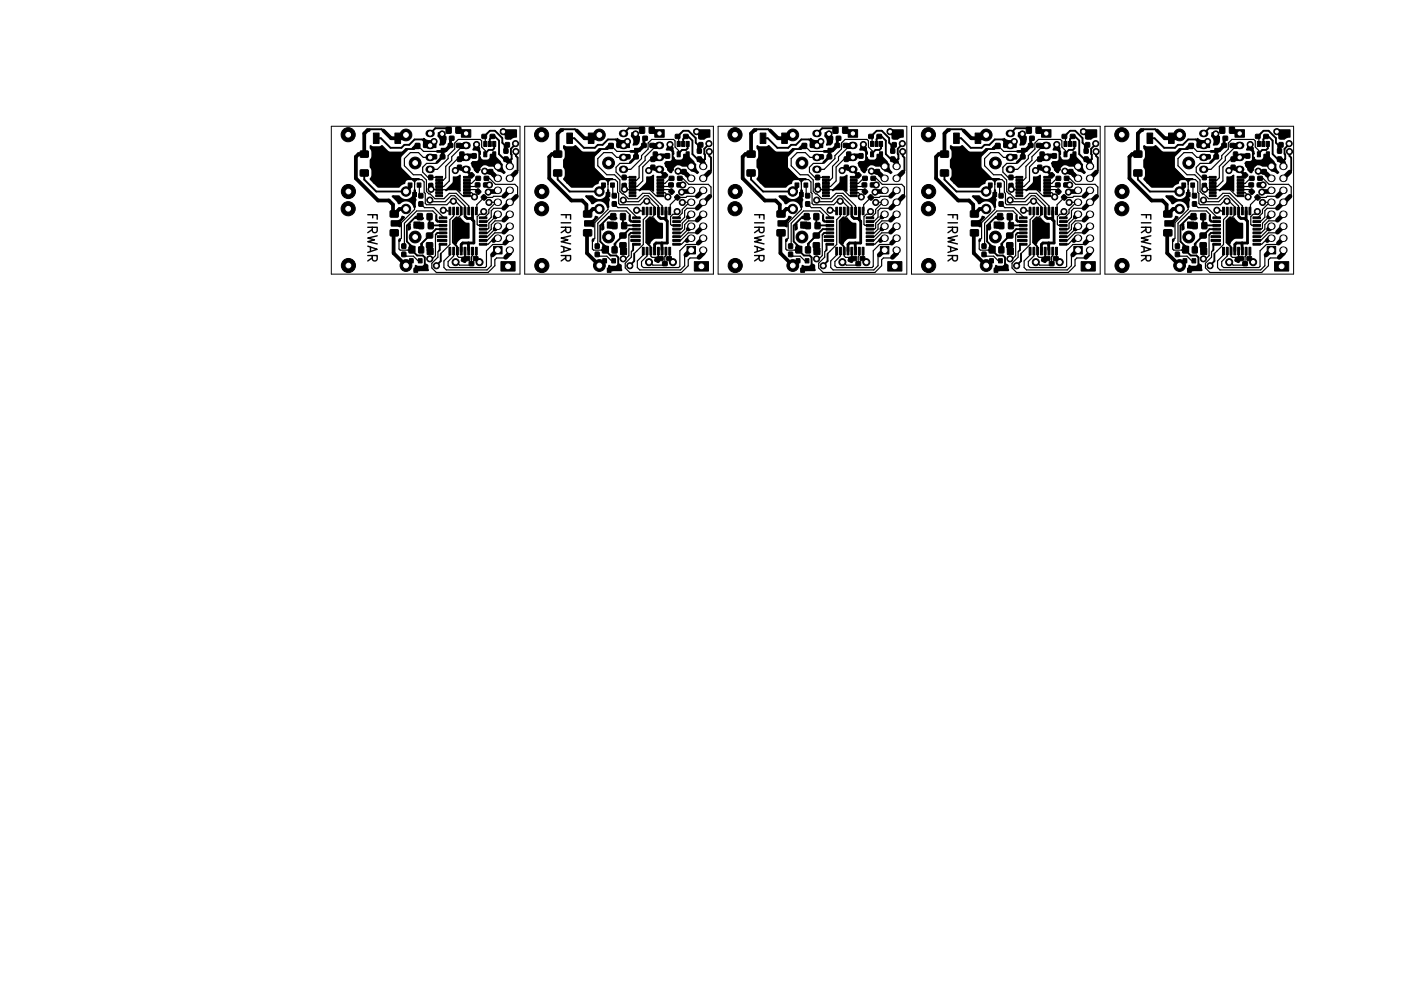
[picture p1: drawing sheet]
<svg xmlns="http://www.w3.org/2000/svg" width="297mm" height="210mm" viewBox="0 0 297 210" stroke-linecap="round" stroke-linejoin="round" font-family="sans-serif">
<defs><g id="words">
<g font-size="2.8">
<text x="77.9" y="44.8" transform="rotate(90 77.9 44.8)">FIRWAR</text>
<text x="118.9" y="44.8" transform="rotate(90 118.9 44.8)">FIRWAR</text>
<text x="159.9" y="44.8" transform="rotate(90 159.9 44.8)">FIRWAR</text>
<text x="200.9" y="44.8" transform="rotate(90 200.9 44.8)">FIRWAR</text>
<text x="241.9" y="44.8" transform="rotate(90 241.9 44.8)">FIRWAR</text>
</g>
</g></defs>
<path d="M70.2 26.8h40v31.4h-40zM111.2 26.8h40.1v31.4h-40.1zM152.3 26.8h40v31.4h-40zM193.3 26.8h40v31.4h-40zM234.3 26.8h40v31.4h-40z" fill="none" stroke="#000" stroke-width=".21"/>
<g fill="#000" stroke="#000" stroke-width=".21">
<path d="M76.4 32.1l1.6-.1 .1 1.3-1.7 .1zM76.4 36.1l1.6-.1 .1 1.3-1.7 .1zM79.2 28.2h1.2v2.2h-1.2zM83.7 28.2h1.2v2.2h-1.2zM79.1 32.4h5.8v6.4h-5.8zM86.5 38.8h.8v.9h-.8zM88.1 30.4h.9v.8l-.9 .1zM88.4 38.8h.8v.9h-.8zM89.8 30.4h.9l.1 .8-1 .1zM90.9 38.9l.8 .1v.9l-.8-.1zM90.9 37.2h.8v.9h-.8zM91.6 32.9l.9-.1 .1 .9h-.9z"/>
<path d="M92.4 39.4h1.4v.4h-1.4zM92.4 38.7h1.4v.4h-1.4zM92.4 38.1h1.4v.4h-1.4zM92.4 37.4h1.4v.4h-1.4zM91.5 30.5h.9v.8h-.9zM93.4 32.9l.9-.1v.9h-.9zM93.6 28.9h.9v.8l-.9 .1zM93.5 29.6h.9v.8h-.9zM93.5 31.5h.9v.8h-.9zM94.6 27h1v1.3l-1-.1zM95.1 30.4h.9v.8l-.9 .1zM95.3 28.9h.9v.8l-.9 .1z"/>
<path d="M96.7 27h1v1.3l-1-.1zM96.8 30.4h.9v.8l-.9 .1zM97 35.1h.8v.9h-.8zM97 33.3h.8v.9h-.8zM97.5 30.5h.9l-.1 1-.8-.1zM97.5 32.3h.9l-.1 .9h-.8zM98.3 37.4h1.4v.4h-1.4zM98.3 38.1h1.4v.4h-1.4zM98.3 38.7h1.4v.4h-1.4zM98.3 39.4h1.4v.4h-1.4zM97.8 27.5h2v1.6h-2zM99.4 37.1l.6-.5 .6 .6-.7 .6-.5-.4z"/>
<path d="M100.1 34.4h.9l-.1 .9h-.8zM100.1 32.6h.9l-.1 .9h-.8zM100.8 38.8h.9v.8l-.9 .1zM100.9 37.4h.9l.1 .8-1 .1zM101.1 35.4h.3l.4 .5-.6 .7-.6-.6zM102.2 28.5h.9v.8l-.9 .1zM102.6 38.8h.8l.1 .8-.9 .1zM102.7 37.4h.9v.8l-.9 .1zM102.6 32.2h.6v1.1h-.6zM102.6 30h.6v1.1h-.6zM103.6 36h.8v.9h-.8zM103.6 34.2l.8 .1v.9l-.8-.1z"/>
<path d="M104 28.5h.8l.1 .8-.9 .1zM103.5 30h.7v1.1h-.7zM104.5 32.2h.6v1.1h-.6zM104.5 30h.6v1.1h-.6zM106.9 31.6h.8v.9h-.9zM106.9 33.3h.8v.9h-.9zM107.2 30.3h.8v.9h-.8zM107.2 28.5h.8v.9h-.8zM117.4 32.1l1.6-.1 .1 1.3-1.7 .1zM117.4 36.1l1.6-.1 .1 1.3-1.7 .1zM120.2 28.2h1.2v2.2h-1.2zM124.7 28.2h1.2v2.2h-1.2z"/>
<path d="M120.2 32.4h5.8v6.4h-5.8zM127.6 38.8h.8v.9h-.8zM129.1 30.4h.9v.8l-.9 .1zM129.5 38.8h.8v.9h-.8zM130.8 30.4h.9l.1 .8-1 .1zM131.9 38.9l.9 .1-.1 .9-.8-.1zM131.9 37.2h.9l-.1 .9h-.8zM132.6 32.9l.9-.1 .1 .9h-.9zM133.4 39.4h1.4v.4h-1.4zM133.4 38.7h1.4v.4h-1.4zM133.4 38.1h1.4v.4h-1.4zM133.4 37.4h1.4v.4h-1.4z"/>
<path d="M132.5 30.5h.9v.8h-.9zM134.4 32.9l.9-.1v.9h-.9zM134.6 28.9h.9v.8l-.9 .1zM134.5 29.6h.9v.8h-.9zM134.5 31.5h.9v.8h-.9zM135.6 27h1.1l-.1 1.3-1-.1zM136.1 30.4h.9v.8l-.9 .1zM136.3 28.9h.9v.8l-.9 .1zM137.7 27h1v1.3l-1-.1zM137.8 30.4h.9v.8l-.9 .1zM138 35.1h.8v.9h-.8zM138 33.3h.8v.9h-.8z"/>
<path d="M138.5 30.5h.9l-.1 1-.8-.1zM138.5 32.3h.9l-.1 .9h-.8zM139.3 37.4h1.4v.4h-1.4zM139.3 38.1h1.4v.4h-1.4zM139.3 38.7h1.4v.4h-1.4zM139.3 39.4h1.4v.4h-1.4zM138.8 27.5h2v1.6h-2zM140.4 37.1l.6-.5 .6 .6-.7 .6-.5-.4zM141.1 34.4h.9l-.1 .9h-.8zM141.1 32.6h.9l-.1 .9h-.8zM141.8 38.8h.9v.8l-.9 .1zM141.9 37.4h.9l.1 .8-.9 .1z"/>
<path d="M142.1 35.4h.3l.4 .5-.6 .7-.6-.6zM143.2 28.5h.9v.8l-.9 .1zM143.6 38.8h.9v.8l-.9 .1zM143.7 37.4h.9v.8l-.9 .1zM143.6 32.2h.6v1.1h-.6zM143.6 30h.6v1.1h-.6zM144.6 36h.9l-.1 .9h-.8zM144.6 34.2l.9 .1-.1 .9-.8-.1zM145 28.5h.9v.8l-.9 .1zM144.5 30h.7v1.1h-.7zM145.5 32.2h.6v1.1h-.6zM145.5 30h.6v1.1h-.6z"/>
<path d="M147.9 31.6h.8v.9h-.9zM147.9 33.3h.8v.9h-.9zM148.2 30.3h.8v.9h-.8zM148.2 28.5h.8v.9h-.8zM158.4 32.1l1.6-.1 .1 1.3-1.6 .1zM158.4 36.1l1.6-.1 .1 1.3-1.6 .1zM161.2 28.2h1.2v2.2h-1.2zM165.7 28.2h1.2v2.2h-1.2zM161.2 32.4h5.8v6.4h-5.8zM168.6 38.8h.8v.9h-.8zM170.1 30.4h.9v.8l-.9 .1zM170.5 38.8h.8v.9h-.8z"/>
<path d="M171.8 30.4h.9l.1 .8-.9 .1zM172.9 38.9l.9 .1-.1 .9-.8-.1zM172.9 37.2h.9l-.1 .9h-.8zM173.6 32.9l.9-.1 .1 .9h-.9zM174.4 39.4h1.4v.4h-1.4zM174.4 38.7h1.4v.4h-1.4zM174.4 38.1h1.4v.4h-1.4zM174.4 37.4h1.4v.4h-1.4zM173.6 30.5h.9v.8h-.9zM175.4 32.9l.9-.1v.9h-.9zM175.6 28.9h.9v.8l-.9 .1zM175.6 29.6h.9v.8h-.9z"/>
<path d="M175.6 31.5h.9v.8h-.9zM176.6 27h1.1l-.1 1.3-1-.1zM177.1 30.4h.9v.8l-.9 .1zM177.3 28.9h.9l.1 .8-1 .1zM178.7 27h1v1.3l-1-.1zM178.8 30.4h.9v.8l-.9 .1zM179 35.1h.9l-.1 .9h-.8zM179 33.3h.9l-.1 .9h-.8zM179.5 30.5h.9l-.1 1-.8-.1zM179.5 32.3h.9l-.1 .9h-.8zM180.3 37.4h1.4v.4h-1.4zM180.3 38.1h1.4v.4h-1.4z"/>
<path d="M180.3 38.7h1.4v.4h-1.4zM180.3 39.4h1.4v.4h-1.4zM179.8 27.5h2v1.6h-2zM181.4 37.1l.6-.5 .6 .6-.7 .6-.5-.4zM182.1 34.4h.9l-.1 .9h-.8zM182.1 32.6h.9l-.1 .9h-.8zM182.8 38.8h.9v.8l-.9 .1zM182.9 37.4h.9l.1 .8-.9 .1zM182.7 35.8l.6-.4 .5 .6-.6 .6-.6-.5zM184.2 28.5h.9v.8l-.9 .1zM184.6 38.8h.9v.8l-.9 .1zM184.7 37.4h.9v.8l-.9 .1z"/>
<path d="M184.6 32.2h.6v1.1h-.6zM184.6 30h.6v1.1h-.6zM185.6 36h.9l-.1 .9h-.8zM185.6 34.2l.9 .1-.1 .9-.8-.1zM186 28.5h.9v.8l-.9 .1zM185.5 30h.7v1.1h-.7zM186.5 32.2h.6v1.1h-.6zM186.5 30h.6v1.1h-.6zM188.9 31.6h.8v.9h-.8zM188.9 33.3h.8v.9h-.8zM189.2 30.3h.8v.9h-.8zM189.2 28.5h.8v.9h-.8z"/>
<path d="M199.4 32.1l1.6-.1 .1 1.3-1.6 .1zM199.4 36.1l1.6-.1 .1 1.3-1.6 .1zM202.2 28.2h1.2v2.2h-1.2zM206.7 28.2h1.2v2.2h-1.2zM202.2 32.4h5.8v6.4h-5.8zM209.6 38.8h.8v.9h-.8zM211.1 30.4h.9v.8l-.9 .1zM211.5 38.8h.8v.9h-.8zM212.8 30.4h.9l.1 .8-.9 .1zM213.9 38.9l.9 .1-.1 .9-.8-.1zM213.9 37.2h.9l-.1 .9h-.8zM214.6 32.9l.9-.1 .1 .9h-.9z"/>
<path d="M215.4 39.4h1.4v.4h-1.4zM215.4 38.7h1.4v.4h-1.4zM215.4 38.1h1.4v.4h-1.4zM215.4 37.4h1.4v.4h-1.4zM214.6 30.5h.9v.8h-.9zM216.4 32.9l.9-.1v.9h-.9zM216.6 28.9h.9v.8l-.9 .1zM216.6 29.6h.9v.8h-.9zM216.6 31.5h.9v.8h-.9zM217.6 27h1.1l-.1 1.3-1-.1zM218.1 30.4h.9v.8l-.9 .1zM218.3 28.9h.9l.1 .8-1 .1z"/>
<path d="M219.7 27h1v1.3l-1-.1zM219.8 30.4h.9l.1 .8-1 .1zM220 35.1h.9l-.1 .9h-.8zM220 33.3h.9l-.1 .9h-.8zM220.5 30.5h.9l-.1 1-.8-.1zM220.5 32.3h.9l-.1 .9h-.8zM221.3 37.4h1.4v.4h-1.4zM221.3 38.1h1.4v.4h-1.4zM221.3 38.7h1.4v.4h-1.4zM221.3 39.4h1.4v.4h-1.4zM220.8 27.5h2v1.6h-2zM222.4 37.1l.6-.5 .6 .6-.7 .6-.5-.4z"/>
<path d="M223.1 34.4h.9l-.1 .9h-.8zM223.1 32.6h.9l-.1 .9h-.8zM223.8 38.8h.9v.8l-.9 .1zM223.9 37.4h.9l.1 .8-.9 .1zM224.1 35.4h.3l.4 .5-.6 .7-.6-.6zM225.2 28.5h.9v.8l-.9 .1zM225.6 38.8h.9v.8l-.9 .1zM225.7 37.4h.9v.8l-.9 .1zM225.6 32.2h.6v1.1h-.6zM225.6 30h.6v1.1h-.6zM226.6 36h.9l-.1 .9h-.8zM226.6 34.2l.9 .1-.1 .9-.8-.1z"/>
<path d="M227 28.5h.9v.8l-.9 .1zM226.5 30h.7v1.1h-.7zM227.5 32.2h.6v1.1h-.6zM227.5 30h.6v1.1h-.6zM229.9 31.6h.8v.9h-.8zM229.9 33.3h.8v.9h-.8zM230.2 30.3h.8v.9h-.8zM230.2 28.5h.8v.9h-.8zM240.4 36.1l1.6-.1 .1 1.3-1.6 .1zM240.4 32.1l1.6-.1 .1 1.3-1.6 .1zM243.2 28.2h1.2v2.2h-1.2zM247.7 28.2h1.2v2.2h-1.2z"/>
<path d="M243.2 32.4h5.8v6.4h-5.8zM250.6 38.8h.8v.9h-.8zM252.1 30.4h.9v.8l-.9 .1zM252.5 38.8h.8v.9h-.8zM253.8 30.4h.9l.1 .8-.9 .1zM254.9 37.2h.9l-.1 .9h-.8zM254.9 38.9h.9v1h-.9zM255.7 32.8h.8l.1 .9h-.9zM256.4 37.4h1.4v.4h-1.4zM256.4 38.1h1.4v.4h-1.4zM256.4 38.7h1.4v.4h-1.4zM256.4 39.4h1.4v.4h-1.4z"/>
<path d="M255.6 30.5h.9v.8h-.9zM257.4 32.8l.9 .1v.8h-.9zM257.6 28.9h.9v.8l-.9 .1zM257.6 31.5h.9v.8h-.9zM257.6 29.6h.9v.8h-.9zM258.6 27h1.1l-.1 1.3-1-.1zM259.1 30.4h.9v.9h-.9zM259.4 28.9h.8v.8l-.8 .1zM260.7 27h1v1.3l-1-.1zM260.8 30.4h.9v.9h-.9zM261 33.3h.9l-.1 .9h-.8zM261 35.1h.8v.9h-.8z"/>
<path d="M261.5 32.3h.9v.9h-.9zM261.5 30.5h.9l-.1 1-.8-.1zM262.3 39.4h1.4v.4h-1.4zM262.3 38.7h1.4v.4h-1.4zM262.3 38.1h1.4v.4h-1.4zM262.3 37.4h1.4v.4h-1.4zM261.8 27.5h2v1.6h-2zM263.9 36.7l.2-.1 .5 .6-.6 .6-.6-.6zM264.1 32.6h.9l-.1 .9h-.8zM264.1 34.4h.9v.9h-.9zM264.8 38.8h.9l.1 .8-1 .1zM265 37.4h.8l.1 .8-.9 .1z"/>
<path d="M265.1 35.4h.3l.4 .5-.6 .7-.6-.6zM266.2 28.5h.9v.8l-.9 .1zM266.6 38.8h.9v.8l-.9 .1zM266.7 37.4h.9v.8l-.9 .1zM266.6 30h.6v1.1h-.6zM266.6 32.2h.6v1.1h-.6zM267.6 34.2l.9 .1-.1 .9-.8-.1zM267.6 36h.9l-.1 .9h-.8zM268 28.5h.9v.9h-.9zM267.5 30h.7v1.1h-.7zM268.5 30h.6v1.1h-.6zM268.5 32.2h.6v1.1h-.6z"/>
<path d="M270.9 33.3h.8v.9h-.8zM270.9 31.6h.8v.9h-.8zM271.2 28.5h.8v.9h-.8zM271.2 30.3h.8v.9h-.8zM82.8 48.8l1.6-.1v1.3l-1.6 .1zM82.8 44.8l1.6-.1v1.3l-1.6 .1zM85.2 53.5h.8v.9h-.8zM85.2 51.8h.8v.9h-.8zM86.7 52.4h1.1l-.1 1.3-1-.1zM86.8 54.9h.8v.9h-.8zM87.5 40.8h.8v.9h-.8zM87.8 56.9h.8v.9h-.8z"/>
<path d="M88.5 45.3l1 .1v1.2h-1zM88.8 47.2l1 .1v1.2h-1zM88.8 52.4h1v1.3l-1-.1zM88.8 41.1h.9l-.1 .9h-.8zM88.8 42.8h.9l-.1 .9h-.8zM87.8 47.1h1.3v1.3h-1.3zM88.7 54.9h.8v.9h-.8zM90.4 49.5h1.3v1h-1.2zM90.4 51.5h1.3v1h-1.2zM90.6 45.3l1 .1v1.2h-1zM90.8 47.2l1 .1v1.2h-1zM90.5 52.7h1.3v1.3h-1.3z"/>
<path d="M92.4 41.3h1.4v.4h-1.4zM92.4 40.7h1.4v.4h-1.4zM92.4 40h1.4v.4h-1.4zM93.1 51.6h1.6v.4h-1.6zM92.7 50.8h2v.4h-2zM92.7 50h2v.4h-2zM93.1 49.2h1.6v.4h-1.6zM93.1 48.4h1.6v.4h-1.6zM93.1 47.6h1.6v.4h-1.6zM93.1 46.8h1.6v.4h-1.6zM93.1 46h1.6v.4h-1.6zM95.2 44h.4v1.6h-.4z"/>
<path d="M95.2 52.5h.4v1.6h-.4zM96 44h.4v1.6h-.4zM96 52.5h.4v1.6h-.4zM96.8 44h.4v1.6h-.4zM96.8 52.5h.4v1.6h-.4zM97.6 44h.4v1.6h-.4zM97.6 52.5h.4v1.6h-.4zM98.1 54.6h.2l.6 .3-.2 .8-.9-.3zM98.3 40h1.4v.4h-1.4zM98.3 40.7h1.4v.4h-1.4zM98.3 41.3h1.4v.4h-1.4zM98.4 44h.4v1.6h-.4z"/>
<path d="M98.4 52.5h.4v1.6h-.4zM98.6 54.5l.9-.1 .1 .8-.9 .1zM99.2 44h.4v1.6h-.4zM99.2 52.5h.4v1.6h-.4zM99.5 55.5h.9v.8l-.9 .1zM100 44h.4v1.6h-.4zM100 52.5h.4v1.6h-.4zM100.4 54.5l.9-.1v.8l-.9 .1zM100.8 44h.4v1.6h-.4zM100.8 52.5h.4v1.6h-.4zM100.8 40.4l.6-.3 .6 .7-.7 .4-.5-.5zM102.4 41.3h.3l.5 .6-.5 .6-.7-.6z"/>
<path d="M101.6 46h1.6v.4h-1.6zM101.6 46.8h1.6v.4h-1.6zM101.6 47.6h1.6v.4h-1.6zM101.6 48.4h1.6v.4h-1.6zM101.6 49.2h1.6v.4h-1.6zM101.6 50h1.6v.4h-1.6zM101.6 50.8h1.6v.4h-1.6zM101.6 51.6h1.6v.4h-1.6zM104.7 52.3h1.8v1.6h-1.8zM106.2 55.5h3v2h-3zM123.8 48.8l1.6-.1v1.3l-1.6 .1zM123.8 44.8l1.6-.1v1.3l-1.6 .1z"/>
<path d="M126.2 53.5h.8v.9h-.8zM126.2 51.8h.8v.9h-.8zM127.7 52.4h1.1l-.1 1.3-1-.1zM127.8 54.9h.8v.9h-.8zM128.5 40.8h.8v.9h-.8zM128.8 56.9h.8v.9h-.8zM129.5 45.3l1 .1v1.2h-1zM129.8 47.2l1 .1v1.2h-1zM129.8 52.4h1v1.3l-1-.1zM129.8 41.1h.9l-.1 .9h-.8zM129.8 42.8h.9l-.1 .9h-.8zM128.8 47.1h1.3v1.3h-1.3z"/>
<path d="M129.7 54.9h.8v.9h-.8zM131.5 49.5h1.2v1h-1.2zM131.5 51.5h1.2v1h-1.2zM131.6 45.3l1 .1v1.2h-1zM131.8 47.2l1 .1v1.2h-1zM131.6 52.7h1.3v1.3h-1.3zM133.4 41.3h1.4v.4h-1.4zM133.4 40.7h1.4v.4h-1.4zM133.4 40h1.4v.4h-1.4zM134.1 51.6h1.6v.4h-1.6zM133.7 50.8h2v.4h-2zM133.7 50h2v.4h-2z"/>
<path d="M134.1 49.2h1.6v.4h-1.6zM134.1 48.4h1.6v.4h-1.6zM134.1 47.6h1.6v.4h-1.6zM134.1 46.8h1.6v.4h-1.6zM134.1 46h1.6v.4h-1.6zM136.2 44h.4v1.6h-.4zM136.2 52.5h.4v1.6h-.4zM137 44h.4v1.6h-.4zM137 52.5h.4v1.6h-.4zM137.8 44h.4v1.6h-.4zM137.8 52.5h.4v1.6h-.4zM138.6 44h.4v1.6h-.4z"/>
<path d="M138.6 52.5h.4v1.6h-.4zM139.1 54.6h.2l.6 .3-.2 .8-.9-.3zM139.3 40h1.4v.4h-1.4zM139.3 40.7h1.4v.4h-1.4zM139.3 41.3h1.4v.4h-1.4zM139.4 44h.4v1.6h-.4zM139.4 52.5h.4v1.6h-.4zM139.7 54.5l.8-.1 .1 .8-.9 .1zM140.2 44h.4v1.6h-.4zM140.2 52.5h.4v1.6h-.4zM140.5 55.5h.9v.8l-.9 .1zM141 44h.4v1.6h-.4z"/>
<path d="M141 52.5h.4v1.6h-.4zM141.4 54.5l.9-.1v.8l-.9 .1zM141.8 44h.4v1.6h-.4zM141.8 52.5h.4v1.6h-.4zM141.8 40.4l.6-.3 .6 .7-.7 .4-.5-.5zM143.4 41.3h.3l.5 .6-.5 .6-.7-.6zM142.6 46h1.6v.4h-1.6zM142.6 46.8h1.6v.4h-1.6zM142.6 47.6h1.6v.4h-1.6zM142.6 48.4h1.6v.4h-1.6zM142.6 49.2h1.6v.4h-1.6zM142.6 50h1.6v.4h-1.6z"/>
<path d="M142.6 50.8h1.6v.4h-1.6zM142.6 51.6h1.6v.4h-1.6zM145.7 52.3h1.8v1.6h-1.8zM147.2 55.5h3v2h-3zM164.8 48.8l1.6-.1v1.3l-1.6 .1zM164.8 44.8l1.6-.1v1.3l-1.6 .1zM167.2 53.5h.8v.9h-.8zM167.2 51.8h.8v.9h-.8zM168.8 52.4h1l-.1 1.3-1-.1zM168.8 54.9h.8v.9h-.8zM169.5 40.8h.8v.9h-.8zM169.8 56.9h.8v.9h-.8z"/>
<path d="M170.5 45.3l1.1 .1-.1 1.2h-1zM170.8 47.2l1 .1v1.2h-1zM170.8 52.4h1v1.3l-1-.1zM170.8 41.1h.9l-.1 .9h-.8zM170.8 42.8h.9l-.1 .9h-.8zM169.8 47.1h1.3v1.3h-1.3zM170.7 54.9h.8v.9h-.8zM172.5 49.5h1.2v1h-1.2zM172.5 51.5h1.2v1h-1.2zM172.6 45.3l1 .1v1.2h-1zM172.8 47.2l1.1 .1-.1 1.2h-1zM172.6 52.7h1.3v1.3h-1.3z"/>
<path d="M174.4 41.3h1.4v.4h-1.4zM174.4 40.7h1.4v.4h-1.4zM174.4 40h1.4v.4h-1.4zM175.1 51.6h1.6v.4h-1.6zM174.7 50.8h2v.4h-2zM174.7 50h2v.4h-2zM175.1 49.2h1.6v.4h-1.6zM175.1 48.4h1.6v.4h-1.6zM175.1 47.6h1.6v.4h-1.6zM175.1 46.8h1.6v.4h-1.6zM175.1 46h1.6v.4h-1.6zM177.2 44h.4v1.6h-.4z"/>
<path d="M177.2 52.5h.4v1.6h-.4zM178 44h.4v1.6h-.4zM178 52.5h.4v1.6h-.4zM178.8 44h.4v1.6h-.4zM178.8 52.5h.4v1.6h-.4zM179.6 44h.4v1.6h-.4zM179.6 52.5h.4v1.6h-.4zM180.1 54.6h.2l.7 .3-.3 .8-.9-.3zM180.3 40h1.4v.4h-1.4zM180.3 40.7h1.4v.4h-1.4zM180.3 41.3h1.4v.4h-1.4zM180.4 44h.4v1.6h-.4z"/>
<path d="M180.4 52.5h.4v1.6h-.4zM180.7 54.5l.8-.1 .1 .8-.9 .1zM181.2 44h.4v1.6h-.4zM181.2 52.5h.4v1.6h-.4zM181.5 55.5h.9v.8l-.9 .1zM182 44h.4v1.6h-.4zM182 52.5h.4v1.6h-.4zM182.4 54.5l.9-.1v.8l-.9 .1zM182.8 44h.4v1.6h-.4zM182.8 52.5h.4v1.6h-.4zM182.8 40.4l.6-.3 .6 .7-.6 .4-.6-.5zM184.1 41.7l.6-.4 .5 .7-.6 .5-.5-.5z"/>
<path d="M183.6 46h1.6v.4h-1.6zM183.6 46.8h1.6v.4h-1.6zM183.6 47.6h1.6v.4h-1.6zM183.6 48.4h1.6v.4h-1.6zM183.6 49.2h1.6v.4h-1.6zM183.6 50h1.6v.4h-1.6zM183.6 50.8h1.6v.4h-1.6zM183.6 51.6h1.6v.4h-1.6zM186.7 52.3h1.8v1.6h-1.8zM188.2 55.5h3v2h-3zM205.8 48.8l1.6-.1 .1 1.3-1.7 .1zM205.8 44.8l1.6-.1 .1 1.3-1.7 .1z"/>
<path d="M208.2 53.5h.8v.9h-.8zM208.2 51.8h.8v.9h-.8zM209.8 52.4h1l-.1 1.3-1-.1zM209.8 54.9h.8v.9h-.8zM210.5 40.8h.8v.9h-.8zM210.8 56.9h.8v.9h-.8zM211.5 45.3l1.1 .1-.1 1.2h-1zM211.8 47.2l1 .1v1.2h-1zM211.8 52.4h1v1.3l-1-.1zM211.8 41.1h.9l-.1 .9h-.8zM211.8 42.8h.9l-.1 .9h-.8zM210.8 47.1h1.3v1.3h-1.3z"/>
<path d="M211.7 54.9h.8v.9h-.8zM213.5 49.5h1.2v1h-1.2zM213.5 51.5h1.2v1h-1.2zM213.6 45.3l1 .1v1.2h-1zM213.8 47.2l1.1 .1-.1 1.2h-1zM213.6 52.7h1.3v1.3h-1.3zM215.4 41.3h1.4v.4h-1.4zM215.4 40.7h1.4v.4h-1.4zM215.4 40h1.4v.4h-1.4zM216.1 51.6h1.6v.4h-1.6zM215.7 50.8h2v.4h-2zM215.7 50h2v.4h-2z"/>
<path d="M216.1 49.2h1.6v.4h-1.6zM216.1 48.4h1.6v.4h-1.6zM216.1 47.6h1.6v.4h-1.6zM216.1 46.8h1.6v.4h-1.6zM216.1 46h1.6v.4h-1.6zM218.2 44h.4v1.6h-.4zM218.2 52.5h.4v1.6h-.4zM219 44h.4v1.6h-.4zM219 52.5h.4v1.6h-.4zM219.8 44h.4v1.6h-.4zM219.8 52.5h.4v1.6h-.4zM220.6 44h.4v1.6h-.4z"/>
<path d="M220.6 52.5h.4v1.6h-.4zM221.1 54.6h.2l.7 .3-.3 .8-.9-.3zM221.3 40h1.4v.4h-1.4zM221.3 40.7h1.4v.4h-1.4zM221.3 41.3h1.4v.4h-1.4zM221.4 44h.4v1.6h-.4zM221.4 52.5h.4v1.6h-.4zM221.7 54.5l.9-.1v.8l-.9 .1zM222.2 44h.4v1.6h-.4zM222.2 52.5h.4v1.6h-.4zM222.5 55.5h.9v.8l-.9 .1zM223 44h.4v1.6h-.4z"/>
<path d="M223 52.5h.4v1.6h-.4zM223.4 54.5l.9-.1v.8l-.9 .1zM223.8 44h.4v1.6h-.4zM223.8 52.5h.4v1.6h-.4zM223.9 40.4l.5-.3 .6 .7-.6 .4-.6-.5zM225.4 41.3h.3l.5 .6-.5 .6-.7-.6zM224.6 46h1.6v.4h-1.6zM224.6 46.8h1.6v.4h-1.6zM224.6 47.6h1.6v.4h-1.6zM224.6 48.4h1.6v.4h-1.6zM224.6 49.2h1.6v.4h-1.6zM224.6 50h1.6v.4h-1.6z"/>
<path d="M224.6 50.8h1.6v.4h-1.6zM224.6 51.6h1.6v.4h-1.6zM227.7 52.3h1.8v1.6h-1.8zM229.2 55.5h3v2h-3zM246.8 44.8l1.6-.1 .1 1.3-1.7 .1zM246.8 48.8l1.6-.1 .1 1.3-1.7 .1zM249.2 51.8h.9l-.1 .9h-.8zM249.2 53.5h.9l-.1 .9h-.8zM250.8 52.4h1l-.1 1.3-1-.1zM250.8 54.9h.8v.9h-.8zM251.5 40.8h.8v.9h-.8zM251.8 56.9h.8v.9h-.8z"/>
<path d="M252.5 45.3l1.1 .1-.1 1.2h-1zM252.8 47.2l1 .1v1.2h-1zM252.8 52.4h1v1.3l-1-.1zM252.8 42.8h.9l-.1 .9h-.8zM252.8 41.1h.9l-.1 .9h-.8zM251.8 47.1h1.3v1.3h-1.3zM252.7 54.9h.8v.9h-.8zM254.5 51.5h1.2l.1 1h-1.3zM254.5 49.5h1.2l.1 .9-1.3 .1zM254.6 45.3l1 .1v1.2h-1zM254.8 47.2l1.1 .1-.1 1.2h-1zM254.6 52.7h1.3v1.3h-1.3z"/>
<path d="M256.4 40h1.4v.4h-1.4zM256.4 40.7h1.4v.4h-1.4zM256.4 41.3h1.4v.4h-1.4zM257.2 46h1.6v.4h-1.6zM257.2 46.8h1.6v.4h-1.6zM257.2 47.6h1.6v.4h-1.6zM257.2 48.4h1.6v.4h-1.6zM257.2 49.2h1.6v.4h-1.6zM256.8 50h2v.4h-2zM256.8 50.8h2v.4h-2zM257.2 51.6h1.6v.4h-1.6zM259.2 52.5h.4v1.6h-.4z"/>
<path d="M259.2 44h.4v1.6h-.4zM260 52.5h.4v1.6h-.4zM260 44h.4v1.6h-.4zM260.8 52.5h.4v1.6h-.4zM260.8 44h.4v1.6h-.4zM261.6 52.5h.4v1.6h-.4zM261.6 44h.4v1.6h-.4zM262.1 54.6h.2l.7 .3-.3 .8-.9-.4zM262.3 41.3h1.4v.4h-1.4zM262.3 40.7h1.4v.4h-1.4zM262.3 40h1.4v.4h-1.4zM262.4 52.5h.4v1.6h-.4z"/>
<path d="M262.4 44h.4v1.6h-.4zM262.7 54.5l.9-.1v.8l-.9 .1zM263.2 52.5h.4v1.6h-.4zM263.2 44h.4v1.6h-.4zM263.5 55.5h.9v.8l-.9 .1zM264 52.5h.4v1.6h-.4zM264 44h.4v1.6h-.4zM264.4 54.4h.9v.9h-.9zM264.8 52.5h.4v1.6h-.4zM264.8 44h.4v1.6h-.4zM265.2 40.1h.3l.5 .5-.5 .7-.7-.6zM266.1 41.7l.6-.4 .5 .7-.6 .5-.5-.5z"/>
<path d="M265.7 51.6h1.6v.4h-1.6zM265.7 50.8h1.6v.4h-1.6zM265.7 50h1.6v.4h-1.6zM265.7 49.2h1.6v.4h-1.6zM265.7 48.4h1.6v.4h-1.6zM265.7 47.6h1.6v.4h-1.6zM265.7 46.8h1.6v.4h-1.6zM265.7 46h1.6v.4h-1.6zM268.7 52.3h1.8v1.6h-1.8zM270.2 55.5h3v2h-3z"/>
<circle cx="73.8" cy="28.6" r="1.5"/>
<circle cx="86.1" cy="28.6" r="1.25"/>
<circle cx="88" cy="34.6" r="1.25"/>
<circle cx="92" cy="30" r=".65"/>
<circle cx="93.7" cy="28.4" r=".65"/>
<circle cx="96.5" cy="36.2" r=".65"/>
<circle cx="101" cy="30.7" r=".65"/>
<circle cx="102.8" cy="36.3" r=".65"/>
<circle cx="103.8" cy="39.2" r=".65"/>
<circle cx="106.7" cy="27.9" r=".65"/>
<circle cx="109.3" cy="30.5" r=".65"/>
<circle cx="109.4" cy="32.2" r=".65"/>
<circle cx="114.8" cy="28.6" r="1.5"/>
<circle cx="127.1" cy="28.6" r="1.25"/>
<circle cx="129" cy="34.6" r="1.25"/>
<circle cx="133" cy="30" r=".65"/>
<circle cx="134.8" cy="28.4" r=".65"/>
<circle cx="137.5" cy="36.2" r=".65"/>
<circle cx="142" cy="30.7" r=".65"/>
<circle cx="143.8" cy="36.3" r=".65"/>
<circle cx="144.8" cy="39.2" r=".65"/>
<circle cx="147.7" cy="27.9" r=".65"/>
<circle cx="150.3" cy="30.5" r=".65"/>
<circle cx="150.4" cy="32.2" r=".65"/>
<circle cx="155.8" cy="28.6" r="1.5"/>
<circle cx="168.1" cy="28.6" r="1.25"/>
<circle cx="170" cy="34.6" r="1.25"/>
<circle cx="174" cy="30" r=".65"/>
<circle cx="175.8" cy="28.4" r=".65"/>
<circle cx="178.5" cy="36.2" r=".65"/>
<circle cx="183.1" cy="30.7" r=".65"/>
<circle cx="184.8" cy="36.3" r=".65"/>
<circle cx="185.8" cy="39.2" r=".65"/>
<circle cx="188.7" cy="27.9" r=".65"/>
<circle cx="191.3" cy="30.5" r=".65"/>
<circle cx="191.4" cy="32.2" r=".65"/>
<circle cx="196.8" cy="28.6" r="1.5"/>
<circle cx="209.1" cy="28.6" r="1.25"/>
<circle cx="211" cy="34.6" r="1.25"/>
<circle cx="215" cy="30" r=".65"/>
<circle cx="216.8" cy="28.4" r=".65"/>
<circle cx="219.5" cy="36.2" r=".65"/>
<circle cx="224.1" cy="30.7" r=".65"/>
<circle cx="225.8" cy="36.3" r=".65"/>
<circle cx="226.8" cy="39.2" r=".65"/>
<circle cx="229.7" cy="27.9" r=".65"/>
<circle cx="232.3" cy="30.5" r=".65"/>
<circle cx="232.4" cy="32.2" r=".65"/>
<circle cx="237.8" cy="28.6" r="1.5"/>
<circle cx="250.1" cy="28.6" r="1.25"/>
<circle cx="252" cy="34.6" r="1.25"/>
<circle cx="256" cy="30" r=".65"/>
<circle cx="257.8" cy="28.4" r=".65"/>
<circle cx="260.6" cy="36.2" r=".65"/>
<circle cx="265.1" cy="30.7" r=".65"/>
<circle cx="266.8" cy="36.3" r=".65"/>
<circle cx="267.8" cy="39.2" r=".65"/>
<circle cx="270.7" cy="27.9" r=".65"/>
<circle cx="273.3" cy="30.5" r=".65"/>
<circle cx="273.4" cy="32.2" r=".65"/>
<circle cx="73.8" cy="44.3" r="1.5"/>
<circle cx="73.9" cy="56.3" r="1.5"/>
<circle cx="73.9" cy="40.6" r="1.5"/>
<circle cx="86.1" cy="40.6" r="1"/>
<circle cx="86.1" cy="44.3" r="1"/>
<circle cx="86.1" cy="56.3" r="1.25"/>
<circle cx="88" cy="50.3" r="1.25"/>
<circle cx="91.1" cy="54.9" r=".65"/>
<circle cx="91.1" cy="42.5" r=".65"/>
<circle cx="91.4" cy="40.2" r=".65"/>
<circle cx="92.5" cy="56.4" r=".65"/>
<circle cx="94" cy="44.6" r=".65"/>
<circle cx="96.1" cy="42.7" r=".65"/>
<circle cx="96.6" cy="55.6" r=".75"/>
<circle cx="100.6" cy="41.8" r=".65"/>
<circle cx="101.7" cy="55.6" r=".75"/>
<circle cx="102.6" cy="44.9" r=".65"/>
<circle cx="103.5" cy="40.8" r=".65"/>
<circle cx="103.7" cy="42.9" r=".65"/>
<circle cx="114.8" cy="44.3" r="1.5"/>
<circle cx="114.9" cy="56.3" r="1.5"/>
<circle cx="114.9" cy="40.6" r="1.5"/>
<circle cx="127.1" cy="40.6" r="1"/>
<circle cx="127.1" cy="44.3" r="1"/>
<circle cx="127.1" cy="56.3" r="1.25"/>
<circle cx="129" cy="50.3" r="1.25"/>
<circle cx="132.1" cy="54.9" r=".65"/>
<circle cx="132.1" cy="42.5" r=".65"/>
<circle cx="132.4" cy="40.2" r=".65"/>
<circle cx="133.5" cy="56.4" r=".65"/>
<circle cx="135" cy="44.6" r=".65"/>
<circle cx="137.1" cy="42.7" r=".65"/>
<circle cx="137.6" cy="55.6" r=".75"/>
<circle cx="141.6" cy="41.8" r=".65"/>
<circle cx="142.7" cy="55.6" r=".75"/>
<circle cx="143.6" cy="44.9" r=".65"/>
<circle cx="144.5" cy="40.8" r=".65"/>
<circle cx="144.7" cy="42.9" r=".65"/>
<circle cx="155.8" cy="44.3" r="1.5"/>
<circle cx="155.9" cy="56.3" r="1.5"/>
<circle cx="155.9" cy="40.6" r="1.5"/>
<circle cx="168.1" cy="40.6" r="1"/>
<circle cx="168.1" cy="44.3" r="1"/>
<circle cx="168.1" cy="56.3" r="1.25"/>
<circle cx="170" cy="50.3" r="1.25"/>
<circle cx="173.1" cy="54.9" r=".65"/>
<circle cx="173.1" cy="42.5" r=".65"/>
<circle cx="173.4" cy="40.2" r=".65"/>
<circle cx="174.5" cy="56.4" r=".65"/>
<circle cx="176" cy="44.6" r=".65"/>
<circle cx="178.1" cy="42.7" r=".65"/>
<circle cx="178.6" cy="55.6" r=".75"/>
<circle cx="182.6" cy="41.8" r=".65"/>
<circle cx="183.7" cy="55.6" r=".75"/>
<circle cx="184.6" cy="44.9" r=".65"/>
<circle cx="185.5" cy="40.8" r=".65"/>
<circle cx="185.7" cy="42.9" r=".65"/>
<circle cx="196.8" cy="44.3" r="1.5"/>
<circle cx="196.9" cy="56.3" r="1.5"/>
<circle cx="196.9" cy="40.6" r="1.5"/>
<circle cx="209.1" cy="40.6" r="1"/>
<circle cx="209.1" cy="44.3" r="1"/>
<circle cx="209.1" cy="56.3" r="1.25"/>
<circle cx="211" cy="50.3" r="1.25"/>
<circle cx="214.1" cy="54.9" r=".65"/>
<circle cx="214.2" cy="42.5" r=".65"/>
<circle cx="214.4" cy="40.2" r=".65"/>
<circle cx="215.5" cy="56.4" r=".65"/>
<circle cx="217" cy="44.6" r=".65"/>
<circle cx="219.1" cy="42.7" r=".65"/>
<circle cx="219.6" cy="55.6" r=".75"/>
<circle cx="223.6" cy="41.8" r=".65"/>
<circle cx="224.7" cy="55.6" r=".75"/>
<circle cx="225.6" cy="44.9" r=".65"/>
<circle cx="226.5" cy="40.8" r=".65"/>
<circle cx="226.7" cy="42.9" r=".65"/>
<circle cx="237.8" cy="44.3" r="1.5"/>
<circle cx="237.9" cy="56.3" r="1.5"/>
<circle cx="237.9" cy="40.6" r="1.5"/>
<circle cx="250.1" cy="40.6" r="1"/>
<circle cx="250.1" cy="44.3" r="1"/>
<circle cx="250.1" cy="56.3" r="1.25"/>
<circle cx="252" cy="50.3" r="1.25"/>
<circle cx="255.1" cy="54.9" r=".65"/>
<circle cx="255.2" cy="42.5" r=".65"/>
<circle cx="255.4" cy="40.2" r=".65"/>
<circle cx="256.6" cy="56.4" r=".65"/>
<circle cx="258" cy="44.6" r=".65"/>
<circle cx="260.1" cy="42.7" r=".65"/>
<circle cx="260.6" cy="55.6" r=".75"/>
<circle cx="264.6" cy="41.8" r=".65"/>
<circle cx="265.7" cy="55.6" r=".75"/>
<circle cx="266.6" cy="44.9" r=".65"/>
<circle cx="267.5" cy="40.8" r=".65"/>
<circle cx="267.7" cy="42.9" r=".65"/>
</g>
<g fill="none" stroke="#000" stroke-width="1.6">
<path d="M91 28.3h.4M91 35.9h.4M91 30.9h.4M91 33.4h.4M98.6 35.9h.4M98.6 30.9h.4M98.6 33.4h.4M105.5 35.3h.2M105.5 37.8h.2M108 35.3h.2M108 37.8h.2M132 28.3h.4"/>
<path d="M132 35.9h.4M132 30.9h.4M132 33.4h.4M139.6 35.9h.4M139.6 30.9h.4M139.6 33.4h.4M146.5 35.3h.2M146.5 37.8h.2M149 35.3h.2M149 37.8h.2M173 28.3h.4M173 35.9h.4"/>
<path d="M173 30.9h.4M173 33.4h.4M180.6 35.9h.4M180.6 30.9h.4M180.6 33.4h.4M187.5 35.3h.2M187.5 37.8h.2M190 35.3h.2M190 37.8h.2M214 28.3h.4M214 35.9h.4M214 30.9h.4"/>
<path d="M214 33.4h.4M221.6 35.9h.4M221.6 30.9h.4M221.6 33.4h.4M228.5 35.3h.2M228.5 37.8h.2M231 35.3h.2M231 37.8h.2M255 28.3h.4M255 35.9h.4M255 30.9h.4M255 33.4h.4"/>
<path d="M262.6 35.9h.4M262.6 30.9h.4M262.6 33.4h.4M269.5 35.3h.2M269.5 37.8h.2M272 35.3h.2M272 37.8h.2M105.5 40.4h.2M105.5 42.9h.2M105.5 45.5h.2M105.5 48h.2M105.5 50.5h.2"/>
<path d="M108 40.4h.2M108 42.9h.2M108 45.5h.2M108 48h.2M108 50.5h.2M108 53.1h.2M146.5 40.4h.2M146.5 42.9h.2M146.5 45.5h.2M146.5 48h.2M146.5 50.5h.2M149 40.4h.2"/>
<path d="M149 42.9h.2M149 45.5h.2M149 48h.2M149 50.5h.2M149 53.1h.2M187.5 40.4h.2M187.5 42.9h.2M187.5 45.5h.2M187.5 48h.2M187.5 50.5h.2M190 40.4h.2M190 42.9h.2"/>
<path d="M190 45.5h.2M190 48h.2M190 50.5h.2M190 53.1h.2M228.5 40.4h.2M228.5 42.9h.2M228.5 45.5h.2M228.5 48h.2M228.5 50.5h.2M231 40.4h.2M231 42.9h.2M231 45.5h.2"/>
<path d="M231 48h.2M231 50.5h.2M231 53.1h.2M269.5 40.4h.2M269.5 42.9h.2M269.5 45.5h.2M269.5 48h.2M269.5 50.5h.2M272 40.4h.2M272 42.9h.2M272 45.5h.2M272 48h.2"/>
<path d="M272 50.5h.2M272 53.1h.2"/>
</g>
<g fill="none" stroke="#000" stroke-width=".25">
<path d="M82 35.6h2.9l3 3M87.9 38.6l.5-.5h1l.5 .5v2.2l.3 .2v2.2l.2 .2h4.3l.8-.7h1.1l1.2 1.2v1.6l-.6 .6h-.4M87.9 38.6v5.8l-2.8 2.8v3.3l-.5 .5v1.8l.2 .3 2.4-.1M88.5 30.9l1.3 1.2h4.3l1.2-1.2h.2M88.8 39.4l.1 .1v1.6l.4 .4M91.2 33.4h-1.5l-1-1h-1.7l-1.3 1.2v1.6l1.9 1.9h1.7l1.1 1.1v2.4l.5 .5h.3l1 1.1h1.9l1.2-1.2h1.4l2.7 2.7v1.1M91.3 39.6l.7 .6h1.1M93.8 33.3l-1.4 1.4h-2l-.8 .8v1l1.1 1.1h2.4M98.2 30.9l-2.4 2.4v.7l-1.3 1.3v2.4l-.6 .6h-.8M98.8 33.4h-1.5l-2 2v3l-1.2 1.2h-1M98.8 30.9h-.7l-.2 .1M99.7 37.6h.1"/>
<path d="M100 37.2l-.5 .4h-.5M101 39.3h.7M101.3 39.2l-.4 .4h-1.9M101.4 37.8h-.3l-1.1 1.1h-1M102.8 28.8l.1 1.7M102.9 32.7v-.7l-.8-.8v-1.3l-.3-.3h-4.6l-.8 .7v1.3l-1.4 1.4v.6l-2.3 2.3h-1.5M103 39.2l.3 .3h.6M103 36.3l.1 .1h.9M103.1 38.2l.4-.4h.3l1.2 1.3h4.2l.5 .6v2l-1.2 1.2h-.4M103.8 34.7h-1.1l-.9 .9h-.9l.1 .7M103.8 36.4l1.4 1.4h.4M123.1 35.6h2.8l3 3"/>
<path d="M128.9 38.6l.5-.5h1l.5 .5v2.2l.3 .2v2.2l.3 .2h4.3l.7-.7h1.1l1.2 1.2v1.6l-.6 .6h-.4M128.9 38.6v5.8l-2.8 2.8v3.3l-.5 .5v1.8l.2 .3 2.4-.1M129.5 30.9l1.3 1.2h4.3l1.2-1.2h.2M129.8 39.4l.1 .1v1.6l.4 .4M132.2 33.4h-1.4l-1.1-1h-1.7l-1.3 1.2v1.6l1.9 1.9h1.7l1.1 1.1v2.4l.6 .5h.2l1 1.1h1.9l1.2-1.2h1.4l2.7 2.7v1.1M132.3 39.6l.7 .6h1.1M134.8 33.3l-1.4 1.4h-2l-.8 .8v1l1.1 1.1h2.4M139.2 30.9l-2.4 2.4v.7l-1.3 1.3v2.4l-.6 .6h-.8M139.8 33.4h-1.5l-2 2v3l-1.2 1.2h-1M139.8 30.9h-.7l-.2 .1M140.7 37.6h.1M141 37.2l-.5 .4h-.5"/>
<path d="M142 39.3h.7M142.3 39.2l-.4 .4h-1.9M142.4 37.8h-.3l-1.1 1.1h-1M143.8 28.8l.1 1.7M143.9 32.7v-.7l-.8-.8v-1.3l-.3-.3h-4.6l-.8 .7v1.3l-1.4 1.4v.6l-2.3 2.3h-1.5M144 39.2l.3 .3h.6M144 36.3l.1 .1h.9M144.1 38.2l.4-.4h.3l1.2 1.3h4.2l.5 .6v2l-1.2 1.2h-.4M144.8 34.7h-1.1l-.9 .9h-.9l.1 .7M144.8 36.4l1.4 1.4h.4M164.1 35.6h2.8l3 3M169.9 38.6l.5-.5h1l.5 .5v2.2l.3 .2v2.2l.3 .2h4.3l.7-.7h1.1l1.2 1.2v1.6l-.5 .6h-.5"/>
<path d="M169.9 38.6v5.8l-2.8 2.8v3.3l-.5 .5v1.8l.2 .3 2.5-.1M170.5 30.9l1.3 1.2h4.3l1.2-1.2h.2M170.8 39.4l.1 .1v1.6l.4 .4M173.2 33.4h-1.4l-1.1-1h-1.7l-1.3 1.2v1.6l2 1.9h1.6l1.1 1.1v2.4l.6 .5h.2l1 1.1h1.9l1.2-1.2h1.4l2.7 2.7v1.1M173.3 39.6l.7 .6h1.1M175.8 33.3l-1.3 1.4h-2.1l-.8 .8v1l1.1 1.1h2.4M180.2 30.9l-2.4 2.4v.7l-1.3 1.3v2.4l-.6 .6h-.8M180.8 33.4h-1.5l-2 2v3l-1.2 1.2h-1M180.8 30.9h-.7l-.2 .1M181.7 37.6h.1M182 37.2l-.4 .4h-.6M183.1 39.3h.6"/>
<path d="M183.3 39.2l-.4 .4h-1.9M183.4 37.8h-.3l-1.1 1.1h-1M184.8 28.8l.1 1.7M184.9 32.7v-.7l-.8-.8v-1.3l-.3-.3h-4.6l-.8 .7v1.3l-1.4 1.4v.6l-2.3 2.3h-1.5M185 39.2l.3 .3h.6M185 36.3l.1 .1h.9M185.1 38.2l.4-.4h.3l1.3 1.3h4.1l.6 .6v2l-1.3 1.2h-.4M185.8 34.7h-1.1l-.9 .9h-.9l.1 .7M185.8 36.4l1.4 1.4h.4M205.1 35.6h2.8l3 3M210.9 38.6l.5-.5h1l.5 .5v2.2l.3 .2v2.2l.3 .2h4.3l.7-.7h1.1l1.2 1.2v1.6l-.5 .6h-.5M210.9 38.6v5.8l-2.8 2.8v3.3l-.5 .5v1.8l.3 .3 2.4-.1"/>
<path d="M211.5 30.9l1.3 1.2h4.3l1.2-1.2h.2M211.8 39.4l.1 .1v1.6l.4 .4M214.2 33.4h-1.4l-1.1-1h-1.7l-1.2 1.2v1.6l1.9 1.9h1.6l1.1 1.1v2.4l.6 .5h.2l1 1.1h1.9l1.2-1.2h1.4l2.7 2.7v1.1M214.3 39.6l.7 .6h1.1M216.9 33.3l-1.4 1.4h-2l-.9 .8v1l1.1 1.1h2.4M221.2 30.9l-2.4 2.4v.7l-1.3 1.3v2.4l-.5 .6h-.9M221.8 33.4h-1.5l-2 2v3l-1.2 1.2h-1M221.8 30.9h-.7l-.2 .1M222.8 37.6h.1M223 37.2l-.4 .4h-.6M224.1 39.3h.6M224.3 39.2l-.4 .4h-1.9"/>
<path d="M224.4 37.8h-.3l-1.1 1.1h-1M225.8 28.8l.1 1.7M225.9 32.7v-.7l-.8-.8v-1.3l-.3-.3h-4.6l-.8 .7v1.3l-1.4 1.4v.6l-2.3 2.3h-1.5M226 39.2l.3 .3h.6M226 36.3l.2 .1h.8M226.1 38.2l.4-.4h.3l1.3 1.3h4.1l.6 .6v2l-1.3 1.2h-.4M226.8 34.7h-1.1l-.9 .9h-.9l.1 .7M226.8 36.4l1.4 1.4h.4M246.1 35.6h2.8l3 3M251.9 38.6l.5-.5h1l.5 .5v2.2l.3 .2v2.2l.3 .2h4.3l.7-.7h1.1l1.2 1.2v1.6l-.5 .6h-.5M251.9 38.6v5.8l-2.8 2.8v3.3l-.5 .5v1.8l.3 .3 2.4-.1M252.6 30.9l1.2 1.2h4.3l1.2-1.2h.2"/>
<path d="M252.8 39.4l.1 .1v1.6l.4 .4M255.2 33.4h-1.4l-1-1h-1.8l-1.2 1.2v1.6l1.9 1.9h1.6l1.1 1.1v2.4l.6 .5h.2l1 1.1h1.9l1.2-1.2h1.4l2.7 2.7v1.1M255.3 39.6l.7 .6h1.1M257.9 33.3l-1.4 1.4h-2l-.9 .8v1l1.1 1.1h2.4M262.2 30.9l-2.4 2.4v.7l-1.3 1.3v2.4l-.5 .6h-.9M262.8 33.4h-1.5l-2 2v3l-1.2 1.2h-1M262.8 30.9h-.7l-.1 .1M263.8 37.6h.1M264 37.2l-.4 .4h-.6M265.1 39.3h.6M265.3 39.2l-.4 .4h-1.9M265.4 37.8h-.3l-1.1 1.1h-1"/>
<path d="M266.8 28.8l.1 1.7M266.9 32.7v-.7l-.8-.8v-1.3l-.3-.3h-4.6l-.8 .7v1.3l-1.4 1.4v.6l-2.3 2.3h-1.5M267 39.2l.3 .3h.6M267 36.3l.2 .1h.8M267.1 38.2l.4-.4h.3l1.3 1.3h4.1l.6 .6v2l-1.3 1.2h-.4M267.8 34.7h-1.1l-.9 .9h-.9l.1 .7M267.8 36.4l1.4 1.4h.4M85.6 53.8l.5 .6h1.6l.9 .9h.5M89.2 43.3l.8 .8h2l1.9 1.9v.2M91.1 50l-1.6 1.5v.9l-.6 .6M91.1 42.5l.4 .3h2.9l1.2-1.3h.8l2.2 2.2v2.4l.2 .2M92.4 49.9l-.1 4.3-.6 .7h-.6"/>
<path d="M92.9 47l-.3-.5v-.9l-.8-.8h-3.5l-2.6 2.6v4.7l-.1 .1M92.9 47h.1M92.9 47h1M93.1 53.2l-.2 .2v1.2l-1.3 1.3v1l.9 .9h11l1.4-1.4v-1.3l.4-.4h1.8M93.2 40.3h3.6l1.3 1.2h.5M93.5 44.4h1l.4 .4h.5M95.4 53.3v.8l-1.3 1.3v1.4l.5 .5h8.7l.9-.9v-2l.2-.3M96.2 44.8v1l-.8 .8v5.3l-1.9 1.9M96.9 52.3l.1 2 .3 .3h1l.3-.3M97.8 44.8h.1M98.6 54.6h.1M98.6 53.3v1.3"/>
<path d="M99 40.9h1l.6 .6v.3M99 40.2h1.9l.3 .3M99.1 51.9l.3 .3v1.1M100.2 41.5l.2 .3h.4M100.2 53.3v.9l-.2 .3v1.6l-.2 .2h-2.4l-.6-.7M100.2 44.8v1M101 53.3v1.6l.8 .8M102.6 44.9l.2 .2-.1 .4h-1l-.5 .5v1.6l.2 .2h1M103.7 42.9h1.9M103.7 42.9v.1M105.2 42.9l-1.6 1.5v.8l-1 1h-.2M105.6 50.5h-.8l-1.3 1.3h-1.1"/>
<path d="M105.6 48l-2.3 2.2h-.9M105.6 40.4l-.1 .1M105.6 45.5h.1M105.6 48h.1M105.6 45.5l-2 1.9v1l-.2 .2h-1M106.8 44.2h-2.1l-.5 .5v1.4l-1 .9h-.8M106.8 46.7l-.1 .2h-1.7l-.8 .8v.9l-.8 .8h-1M106.8 49.3l-.1 .1h-1.8l-1.6 1.6h-.9M106.8 41.7h-2.1l-.3 .2h-1.8l.1 .1-1.6 1.4v1.2l-.1 .2M108.1 50.5l-1.4 1.4h-2.2l-1.4 1.3v3.3l-.2 .3h-7.5l-.4-.4v-.9l1.2-1.2v-1M126.6 53.8l.5 .6h1.6l.9 .9h.5M130.2 43.3l.8 .8h2l1.9 1.9v.2"/>
<path d="M132.1 50l-1.6 1.5v.9l-.6 .6M132.1 42.5l.4 .3h2.9l1.2-1.3h.8l2.2 2.2v2.4l.2 .2M133.4 49.9l-.1 4.3-.6 .7h-.6M133.9 47l-.3-.5v-.9l-.8-.8h-3.4l-2.7 2.6v4.7l-.1 .1M133.9 47h.1M133.9 47h1M134.1 53.2l-.2 .2v1.2l-1.3 1.3v1l.9 .9h11l1.4-1.4v-1.3l.4-.4h1.8M134.2 40.3h3.6l1.3 1.2h.5M134.5 44.4h1l.4 .4h.5M136.4 53.3v.8l-1.3 1.3v1.4l.5 .5h8.7l.9-.9v-2l.2-.3M137.2 44.8v1l-.8 .8v5.3l-1.9 1.9M137.9 52.3l.1 2 .3 .3h1l.3-.3"/>
<path d="M139.6 53.3v1.3M140 40.9h1l.6 .6v.3M140 40.2h2l.2 .3M140.1 51.9l.3 .3v1.1M141.2 41.5l.2 .3h.4M141.2 53.3v.9l-.2 .3v1.6l-.2 .2h-2.4l-.6-.7M141.2 44.8v1M142 53.3v1.6l.8 .8M143.6 44.9l.2 .2-.1 .4h-1l-.5 .5v1.6l.2 .2h1M146.2 42.9l-1.5 1.5v.8l-1.1 1h-.2M146.6 50.5h-.8l-1.3 1.3h-1.1M146.6 48l-2.3 2.2h-.9"/>
<path d="M146.6 40.4l-.1 .1M146.6 45.5h.1M146.6 48h.1M146.6 45.5l-1.9 1.9v1l-.3 .2h-1M146.6 42.9l-1.9 .1M147.8 41.7h-2.1l-.3 .2h-1.8l.1 .1-1.6 1.4v1.2l-.1 .2M147.8 44.2h-2.1l-.5 .5v1.4l-1 .9h-.8M147.8 46.7l-.1 .2h-1.7l-.8 .8v.9l-.8 .8h-1M147.8 49.3l-.1 .1h-1.8l-1.6 1.6h-.9M149.1 50.5l-1.4 1.4h-2.2l-1.4 1.3v3.3l-.2 .3h-7.5l-.4-.4v-.9l1.2-1.2v-1M167.6 53.8l.5 .6h1.6l.9 .9h.5M171.2 43.3l.8 .8h2l1.9 1.9v.2"/>
<path d="M173.1 50l-1.6 1.5v.9l-.6 .6M173.1 42.5l.4 .3h2.9l1.3-1.3h.7l2.2 2.2v2.4l.2 .2M174.4 49.9l-.1 4.3-.6 .7h-.6M175.1 53.2l-.2 .2v1.2l-1.3 1.3v1l.9 .9h11l1.4-1.4v-1.3l.4-.4h1.8M175.2 40.3h3.6l1.3 1.2h.5M175.5 44.4h1l.4 .4h.5M175.9 47h-1l-.3-.5v-.9l-.8-.8h-3.4l-2.7 2.6v4.7l-.1 .1M177.4 53.3v.8l-1.3 1.3v1.4l.5 .5h8.7l.9-.9v-2l.2-.3M178.2 44.8v1l-.8 .8v5.3l-1.9 1.9M178.9 52.3l.1 2 .3 .3h1l.3-.3M179.8 44.8h.1M180.6 54.6h.1"/>
<path d="M180.6 53.3v1.3M181 40.9h1l.6 .6v.3M181 40.2h2l.2 .3M181.1 51.9l.3 .3v1.1M182.2 41.5l.2 .3h.4M182.2 53.3v.9l-.2 .3v1.6l-.2 .2h-2.4l-.6-.7M182.2 44.8v1M183 53.3v1.6l.8 .8M184.6 44.9l.2 .2-.1 .4h-1l-.5 .5v1.6l.2 .2h1M187.2 42.9l-1.5 1.5v.8l-1.1 1h-.2M187.6 50.5h-.8l-1.3 1.3h-1.1M187.6 48l-2.3 2.2h-.9"/>
<path d="M187.6 40.4l-.1 .1M187.6 45.5h.1M187.6 48h.1M187.6 45.5l-1.9 1.9v1l-.3 .2h-1M187.6 42.9l-1.9 .1M188.8 41.7h-2.1l-.3 .2h-1.8l.1 .1-1.6 1.4v1.2l-.1 .2M188.8 44.2h-2.1l-.5 .5v1.4l-1 .9h-.8M188.8 46.7l-.1 .2h-1.7l-.8 .8v.9l-.8 .8h-1M188.8 49.3l-.1 .1h-1.8l-1.6 1.6h-.9M190.1 50.5l-1.4 1.4h-2.2l-1.4 1.3v3.3l-.2 .3h-7.5l-.4-.4v-.9l1.2-1.2v-1M208.6 53.8l.5 .6h1.6l1 .9h.4M212.2 43.3l.8 .8h2l1.9 1.9v.2"/>
<path d="M214.1 50l-1.5 1.5v.9l-.7 .6M214.2 42.5l.3 .3h2.9l1.3-1.3h.7l2.2 2.2v2.4l.2 .2M215.4 49.9l-.1 4.3-.6 .7h-.6M215.9 47l-.3-.5v-.9l-.8-.8h-3.4l-2.6 2.6v4.7l-.2 .1M215.9 47h.1M215.9 47h1M216.1 53.2l-.2 .2v1.2l-1.3 1.3v1l.9 .9h11l1.4-1.4v-1.3l.4-.4h1.8M216.2 40.3h3.6l1.3 1.2h.5M216.5 44.4h1.1l.3 .4h.5M218.4 53.3v.8l-1.3 1.3v1.4l.5 .5h8.7l.9-.9v-2l.2-.3M219.2 44.8v1l-.8 .8v5.3l-1.9 1.9M219.9 52.3l.1 2 .3 .3h1l.3-.3"/>
<path d="M220.8 44.8h.1M221.6 53.3v1.3M222 40.9h1l.6 .6v.3M222 40.2h2l.2 .3M222.1 51.9l.3 .3v1.1M223 54.4v.1M223.2 41.5l.2 .3h.4M223.2 53.3v.9l-.2 .2-.1 1.9h-2.5l-.6-.7M223.2 44.8v1M224 53.3v1.6l.8 .8M225.6 44.9l.2 .2-.1 .4h-1l-.5 .5v1.6l.2 .2h1M226.7 42.9h1.9"/>
<path d="M226.7 42.9v.1M228.2 42.9l-1.5 1.5v.8l-1 1h-.3M228.6 50.5h-.8l-1.3 1.3h-1.1M228.6 48l-2.2 2.2h-1M228.6 40.4l-.1 .1M228.6 45.5h.1M228.6 48h.1M228.6 45.5l-1.9 1.9v1l-.3 .2h-1M229.8 41.7h-2.1l-.3 .2h-1.8l.1 .1-1.6 1.4v1.2l-.1 .2M229.8 44.2h-2.1l-.5 .5v1.4l-1 .9h-.8M229.8 46.7l-.1 .2h-1.7l-.8 .8v.9l-.8 .8h-1M229.8 49.3l-.1 .1h-1.8l-1.6 1.6h-.9"/>
<path d="M231.1 50.5l-1.4 1.4h-2.2l-1.3 1.3v3.3l-.3 .3h-7.5l-.4-.4v-.9l1.2-1.2v-1M249.6 53.8l.5 .6h1.6l1 .9h.4M253.3 43.3l.7 .8h2l2 1.9v.2M255.1 50l-1.5 1.5v.9l-.7 .6M255.2 42.5l.3 .3h2.9l1.3-1.3h.7l2.2 2.2v2.4l.2 .2M256.4 49.9l-.1 4.3-.6 .7h-.6M256.9 47l-.3-.5v-.9l-.8-.8h-3.4l-2.6 2.6v4.7l-.2 .1M256.9 47h.1M256.9 47h1.1M257.1 53.2l-.2 .2v1.2l-1.3 1.3v1l.9 .9h11l1.4-1.4v-1.3l.4-.4h1.8M257.3 40.3h3.5l1.3 1.2h.5M257.5 44.4h1.1l.3 .4h.5"/>
<path d="M259.4 53.3v.8l-1.3 1.3v1.4l.5 .5h8.7l.9-.9v-2l.2-.3M260.2 44.8v1l-.8 .8v5.3l-1.9 1.9M260.9 52.3l.1 2 .3 .3h1l.3-.3M262.6 54.6h.1M262.6 53.3v1.3M263 40.9h1l.6 .6v.3M263 40.2h2l.3 .3M263.1 51.9l.3 .3v1.1M264.2 41.5l.2 .3h.4M264.2 44.8v1M264.2 53.3v.9l-.2 .3v1.6l-.1 .2h-2.5l-.6-.7M265 53.3v1.6l.8 .8"/>
<path d="M266.6 44.9l.2 .2-.1 .4h-1l-.5 .5v1.6l.2 .2h1.1M269.2 42.9l-1.5 1.5v.8l-1 1h-.2M269.6 50.5h-.8l-1.3 1.3h-1M269.6 40.4l-.1 .1M269.6 45.5h.1M269.6 48h.1M269.6 48l-2.2 2.2h-.9M269.6 45.5l-1.9 1.9v1l-.3 .2h-.9M269.6 42.9l-1.9 .1M270.8 44.2h-2.1l-.5 .5v1.4l-.9 .9h-.8M270.8 46.7l-.1 .2h-1.7l-.8 .8v.9l-.8 .8h-.9M270.8 49.3l-.1 .1h-1.8l-1.6 1.6h-.8"/>
<path d="M270.8 41.7h-2.1l-.3 .2h-1.8l.1 .1-1.6 1.4v1.2l-.1 .2M272.1 50.5l-1.4 1.4h-2.2l-1.3 1.3v3.3l-.3 .3h-7.5l-.4-.4v-.9l1.2-1.2v-1"/>
</g>
<g fill="none" stroke="#000" stroke-width=".4">
<path d="M77.2 36.7v1.4l2.6 2.5h6.3M78.2 27.6l.2-.2h2.5l.4 .3M79.8 29.3h1l2 2.1h2.3l.6-.7h1.1l1.1-1.1h1.6l1.3 1.3h1.4M88.5 30.9l-.7 .7h-1.7l-4.1 4M91.3 39.4l.1 .8M92 30l-.8 .9M93.1 38.3v.6M93.7 28.4l.3 .3v.6M94.2 31.9l-.4 .4v1M95.1 27.5v.1M95.1 27.5l-.2-.3h-2.6l-1.1 1.1M95.1 27.5h.1"/>
<path d="M97.3 30.9h1.5M101 30.7v.2l.6 .5v2.9l-.5 .5h-.6M102.8 28.8l1.1-1.1h1l1.6 1.6v1l.4 .4M103.8 30.5v-1l.7-.7h.3l1 1v2.9l1.1 1.1h.7M104.8 30.5v1l-.4 .3h-.8l-.7 .7v.2M106.7 27.9l.9 1.1M107 30.7h.6M108.5 33.7l-.4 .4v1.2M109.3 30.5l-1 1.1 .2 2.1M109.4 32.2v.9l.3 .3v2.8l-.3 .3M118.2 36.7v1.4l2.6 2.5h6.3M119.2 27.6l.2-.2h2.5l.4 .3"/>
<path d="M120.8 29.3h1l2 2.1h2.3l.6-.7h1.1l1.1-1.1h1.6l1.3 1.3h1.5M129.5 30.9l-.7 .7h-1.7l-4 4M132.3 39.4l.1 .8M133 30l-.8 .9M134.1 38.3v.6M134.8 28.4l.2 .3v.6M135.3 31.9l-.5 .4v1M136.1 27.5v.1M136.1 27.5l-.2-.3h-2.6l-1.1 1.1M136.1 27.5h.1M138.3 30.9h1.5M142 30.7v.2l.6 .5v2.9l-.5 .5h-.6"/>
<path d="M143.8 28.8l1.1-1.1h1.1l1.5 1.6v1l.4 .4M144.8 30.5v-1l.7-.7h.3l1 1v2.9l1.1 1.1h.7M145.8 30.5v1l-.3 .3h-.9l-.7 .7v.2M147.7 27.9l.9 1.1M148 30.7h.6M150.3 30.5l-1 1.1 .2 2.1-.4 .4v1.2M150.4 32.2v.9l.3 .3v2.8l-.3 .3M159.2 36.7v1.4l2.6 2.5h6.3M160.2 27.6l.2-.2h2.5l.4 .3M161.8 29.3h1l2 2.1h2.3l.6-.7h1.1l1.1-1.1h1.6l1.3 1.3h1.5M170.5 30.9l-.7 .7h-1.7l-4 4M173.3 39.4l.1 .8"/>
<path d="M174 30l-.8 .9M175.1 38.3v.6M175.8 28.4l.2 .3v.6M176.3 31.9l-.5 .4v1M177.1 27.5v.1M177.1 27.5l-.2-.3h-2.6l-1.1 1.1M177.1 27.5h.1M179.3 30.9h1.5M183.1 30.7v.2l.5 .5v2.9l-.5 .5h-.6M184.8 28.8l1.1-1.1h1.1l1.5 1.6v1l.4 .4M185.8 30.5v-1l.7-.7h.3l1 1v2.9l1.1 1.1h.7M186.8 30.5v1l-.3 .3h-.9l-.7 .7v.2"/>
<path d="M188.7 27.9l.9 1.1M189 30.7h.6M191.3 30.5l-1 1.1 .2 2.1-.4 .4v1.2M191.4 32.2v.9l.4 .3v2.8l-.4 .3M200.2 36.7v1.4l2.6 2.5h6.3M201.2 27.6l.2-.2h2.5l.4 .3M202.8 29.3h1l2 2.1h2.3l.7-.7h1l1.1-1.1h1.6l1.3 1.3h1.5M211.5 30.9l-.7 .7h-1.7l-4 4M214.3 39.4l.1 .8M215 30l-.8 .9M216.1 38.3v.6M216.8 28.4l.2 .3v.6"/>
<path d="M217.3 31.9l-.4 .4v1M218.1 27.5v.1M218.2 27.5l-.3-.3h-2.6l-1.1 1.1M218.2 27.5h-.1M220.3 30.9h1.5M224.1 30.7v.2l.5 .5v2.9l-.5 .5h-.6M225.8 28.8l1.1-1.1h1.1l1.5 1.6v1l.4 .4M226.9 30.5v-1l.6-.7h.3l1 1v2.9l1.1 1.1h.7M227.8 30.5v1l-.3 .3h-.9l-.7 .7v.2M229.7 27.9l.9 1.1M230 30.7h.6M232.3 30.5l-1 1.1 .2 2.1-.4 .4v1.2"/>
<path d="M232.4 32.2v.9l.4 .3v2.8l-.4 .3M241.2 36.7v1.4l2.6 2.5h6.3M242.2 27.6l.2-.2h2.5l.4 .3M243.8 29.3h1l2 2.1h2.3l.7-.7h1l1.1-1.1h1.6l1.3 1.3h1.5M252.6 30.9l-.8 .7h-1.7l-4 4M255.3 39.4l.1 .8M256 30l-.8 .9M257.1 38.3v.6M257.8 28.4l.2 .3v.6M258.3 31.9l-.4 .4v1M259.1 27.5v.1M259.2 27.5l-.3-.3h-2.6l-1.1 1.1"/>
<path d="M259.2 27.5h-.1M261.3 30.9h1.5M265.1 30.7v.2l.5 .5v2.9l-.5 .5h-.5M266.8 28.8l1.1-1.1h1.1l1.5 1.6v1l.4 .4M267.9 30.5v-1l.7-.7h.2l1 1v2.9l1.1 1.1h.7M268.8 30.5v1l-.3 .3h-.9l-.7 .7v.2M270.7 27.9l.9 1.1M271 30.7h.6M273.3 30.5l-1 1.1 .2 2.1-.4 .4v1.2M273.4 32.2v.9l.4 .3v2.8l-.4 .3M89 46h-.8l-1.9 1.9v3.3l.9 1v.8l1.2 1.2h1.3l.4 .4v1.6l-1.1 1.1h-.8M91.1 45.8v1.8l.2 .3 2.6-.1"/>
<path d="M92.5 45.7v1.1l.2 .2h1.2M93.5 53.8v1.6l-1 1M93.9 51.8h-.7v1.2l-.1 .2M93.9 48.6h-1.5l-3.1 3.1v1.3M93.9 49.4h-1.2l-.3 .4M94 44.6h.1M94 44.6l-.1 .1M96.8 46.1l-.8 .8v4.5l.9 .9M98.6 44.8v.9M130 46h-.8l-1.9 1.9v3.3l.9 1v.8l1.2 1.2h1.3l.4 .4v1.6l-1.1 1.1h-.8M132.1 45.8v1.8l.2 .3 2.6-.1M133.5 45.7v1.1l.2 .2h1.2"/>
<path d="M134.5 53.8v1.6l-1 1M134.9 51.8h-.7v1.2l-.1 .2M134.9 49.4h-1.2l-.3 .4M134.9 48.6h-1.5l-3.1 3.1v1.3M135 44.6h.1M135 44.6l-.1 .1M137.8 46.1l-.8 .8v4.5l.9 .9M139.6 44.8v.9M171.1 46h-.9l-1.9 1.9v3.3l1 1v.8l1.1 1.2h1.3l.4 .4v1.6l-1.1 1.1h-.8M173.1 45.8v1.8l.2 .3 2.6-.1M174.5 45.7v1.1l.2 .2h1.2M175.5 53.8v1.6l-1 1"/>
<path d="M175.9 51.8h-.7v1.2l-.1 .2M175.9 49.4h-1.2l-.3 .4M175.9 48.6h-1.5l-3.1 3.1v1.3M176 44.6h.1M176 44.6l-.1 .1M178.8 46.1l-.8 .8v4.5l.9 .9M180.6 44.8v.9M212.1 46h-.9l-1.9 1.9v3.3l1 1v.8l1.1 1.2h1.3l.4 .4v1.6l-1.1 1.1h-.8M214.1 45.8v1.8l.2 .3 2.6-.1M215.5 45.7v1.1l.2 .2h1.2M216.5 53.8v1.6l-1 1M216.9 51.8h-.7v1.2l-.1 .2"/>
<path d="M216.9 49.4h-1.2l-.3 .4M216.9 48.6h-1.5l-3.1 3.1v1.3M217 44.6h.1M217 44.6l-.1 .1M219.8 46.1l-.8 .8v4.5l.9 .9M221.6 44.8v.9M253.1 46h-.9l-1.9 1.9v3.3l1 1v.8l1.2 1.2h1.2l.4 .4v1.6l-1.1 1.1h-.8M255.1 45.8v1.8l.2 .3 2.7-.1M256.5 45.7v1.1l.3 .2h1.2M257.5 53.8v1.6l-.9 1M258 51.8h-.7v1.2l-.2 .2M258 48.6h-1.6l-3.1 3.1v1.3"/>
<path d="M258 49.4h-1.2l-.4 .4M258 44.6h.1M258 44.6l-.1 .1M260.8 46.1l-.8 .8v4.5l.9 .9M262.6 44.8v.9"/>
</g>
<g fill="none" stroke="#000" stroke-width=".6">
<path d="M86.9 39.3v.5l-.8 .8M93.9 33.4l-1.3 1.1M94 31.9l-.3 .2h-1M94 31.9h.1M94 29.3v.7M95.8 29.3v.3l-.3 .2v1.1M96.5 36.2l.7-.7h.2l.4 .4h1l1.2 1.3M104.8 32.7v1l-1 1h1.1M128 39.3v.5l-.9 .8M134.9 33.4l-1.2 1.1M135 31.9l-.3 .2h-1M135 31.9h.1"/>
<path d="M135 29.3v.7M136.8 29.3v.3l-.3 .2v1.1M137.5 36.2l.7-.7h.2l.4 .4h1l1.2 1.3M145.8 32.7v1l-1 1h1.1M169 39.3v.5l-.9 .8M175.9 33.4l-1.2 1.1M176 31.9l-.3 .2h-1M176 31.9h.1M176 29.3v.7M177.8 29.3v.3l-.3 .2v1.1M178.5 36.2l.7-.7h.2l.4 .4h1l1.2 1.3M186.8 32.7v1l-1 1h1.2"/>
<path d="M210 39.3v.5l-.9 .8M216.9 33.4l-1.2 1.1M217 31.9l-.2 .2h-1.1M217 31.9h.1M217 29.3v.7M218.8 29.3v.3l-.3 .2v1.1M219.5 36.2l.7-.7h.2l.4 .4h1l1.2 1.3M227.8 32.7v1l-1 1h1.2M251 39.3v.5l-.9 .8M257.9 33.4l-1.2 1.1M258 31.9h.1M258 31.9l-.2 .2h-1.1"/>
<path d="M258 29.3v.7M259.8 29.3v.3l-.3 .2v1.1M260.6 36.2l.6-.7h.2l.5 .4h.9l1.2 1.3M268.8 32.7v1l-1 1h1.2M98.6 45.8l.5 .5h.8l.6 .6v4.7h-2.4l-.3 .3v1.4M99.3 51.6v1.4M100.2 44.8v1.8M139.6 45.8l.5 .5h.8l.6 .6v4.7h-2.4l-.3 .3v1.4M140.3 51.6v1.4M141.2 44.8v1.8M180.6 45.8l.5 .5h.8l.6 .6v4.7h-2.4l-.3 .3v1.4M181.3 51.6v1.4"/>
<path d="M182.2 44.8v1.8M221.6 45.8l.5 .5h.8l.6 .6v4.7h-2.4l-.3 .3v1.4M222.3 51.6v1.4M223.2 44.8v1.8M262.6 45.8l.5 .5h.8l.3 .3M263.3 51.6v1.4M264.2 44.8v1.8M264.2 46.6l.3 .3v4.7h-2.4l-.3 .3v1.4"/>
</g>
<g fill="none" stroke="#000" stroke-width=".8">
<path d="M78.2 27.6h-.3l-.7 .7v4.4h-1.2l-.5 .6v4.5l4.7 4.7h2.2l.9 .9v2.1h.3l1.1-1.2h1.4M81.3 27.7l1.6 1.6h2.5l.7-.7M95.5 30.9l-1 1h-.6v1.5M97.4 27.6l.8 .7h.6M99 30.6l-.2 .3M99.1 33.6l-.3-.2-.4 .4h-1M100.5 34.7v.6l.7 .7M107.4 30.8l-.2 .2v.9l.2 .2M107.6 33.8l.5 .5v1M119.2 27.6h-.3l-.7 .7v4.4h-1.2l-.5 .6v4.5l4.7 4.7h2.2l.9 .9v2.1h.3l1.1-1.2h1.4M122.3 27.7l1.6 1.6h2.5l.7-.7M136.5 30.9l-1 1h-.6v1.5"/>
<path d="M138.4 27.6l.8 .7h.6M140.1 30.6l-.3 .3M140.1 33.6l-.3-.2-.4 .4h-1M141.5 34.7v.6l.7 .7M148.4 30.8l-.2 .2v.9l.2 .2M148.6 33.8l.5 .5v1M160.2 27.6h-.3l-.7 .7v4.4h-1.2l-.5 .6v4.5l4.7 4.7h2.2l.9 .9v2.1h.3l1.1-1.2h1.4M163.3 27.7l1.6 1.6h2.5l.7-.7M177.5 30.9l-1 1h-.6v1.5M179.4 27.6l.8 .7h.6M181.1 30.6l-.3 .3M181.1 33.6l-.3-.2-.4 .4h-1"/>
<path d="M182.5 34.7v.6l.7 .7M189.4 30.8l-.2 .2v.9l.2 .2M189.6 33.8l.5 .5v1M201.2 27.6h-.3l-.7 .7v4.4h-1.2l-.5 .6v4.5l4.7 4.7h2.3l.8 .9v2.1h.3l1.1-1.2h1.4M204.3 27.7l1.6 1.6h2.5l.7-.7M218.5 30.9l-1 1h-.6v1.5M220.4 27.6l.8 .7h.6M222.1 30.6l-.3 .3M222.1 33.6l-.3-.2-.3 .4h-1.1M223.5 34.7v.6l.7 .7M230.4 30.8l-.2 .2v.9l.2 .2M230.6 33.8l.5 .5v1"/>
<path d="M242.2 27.6h-.3l-.7 .7v4.4h-1.2l-.5 .6v4.5l4.7 4.7h2.3l.8 .9v2.1h.3l1.1-1.2h1.4M245.3 27.7l1.6 1.6h2.5l.7-.7M259.5 30.9l-1 1h-.6v1.5M261.4 27.6l.8 .7h.6M263.1 30.6l-.3 .3M263.1 33.6l-.3-.2-.3 .4h-1.1M264.6 34.7v.6l.6 .7M271.4 30.8l-.2 .2v.9l.2 .2M271.6 33.8l.5 .5v1M83.5 49.3v4.4l2.6 2.6M124.5 49.3v4.4l2.6 2.6M165.5 49.3v4.4l2.6 2.6"/>
<path d="M206.5 49.3v4.4l2.6 2.6M247.5 49.3v4.4l2.6 2.6"/>
</g>
<g fill="none" stroke="#000" stroke-width="1">
<path d="M100.4 33.1h-1.3l-.3 .3M102.8 36.3l.1 .1h1.1l1.6 1.4M104 34.7h.9l.7 .6M107.3 33.8l.8 .8v.7M109.4 36.5l-1.3 1.3M141.4 33.1h-1.3l-.3 .3M143.8 36.3l.1 .1h1.1l1.6 1.4M145 34.7h.9l.7 .6M148.3 33.8l.8 .8v.7M150.4 36.5l-1.3 1.3M182.4 33.1h-1.3l-.3 .3M184.8 36.3l.1 .1h1.1l1.6 1.4"/>
<path d="M186 34.7h1l.6 .6M189.3 33.8l.8 .8v.7M191.4 36.5l-1.3 1.3M223.4 33.1h-1.2l-.4 .3M225.8 36.3l.1 .1h1.1l1.6 1.4M227 34.7h1l.6 .6M230.3 33.8l.8 .8v.7M232.4 36.5l-1.3 1.3M264.4 33.1h-1.2l-.4 .3M266.8 36.3l.1 .1h1.1l1.6 1.4M268 34.7h1l.6 .6M271.3 33.8l.8 .8v.7"/>
<path d="M273.4 36.5l-1.3 1.3M87.2 55.3l-1.1 1M105 48.6h.1M105 46h.1M105.6 53.1l-1.2 1M105.6 50.5h-.4l-.5 .5M105.6 40.4l-.3 .2h-1.7l-.1 .2M105.6 48l-.6 .6M105.6 45.5h.1M105.6 48h.1M105.6 45.5l-.6 .5M108.1 53.1v.6l-.9 .9"/>
<path d="M108.1 50.5l-1.1 1.1M108.1 48l-1.3 1.3M108.1 45.5l-1.3 1.2M108.1 40.4l-1.3 1.3M109.5 41.7l-2.7 2.5M128.2 55.3l-1.1 1M146 48.6h.1M146 46h.1M146.6 53.1l-1.2 1M146.6 50.5h-.4l-.5 .5M146.6 40.4l-.3 .2h-1.6l-.2 .2M146.6 48l-.6 .6"/>
<path d="M146.6 45.5h.1M146.6 48h.1M146.6 45.5l-.6 .5M149.1 53.1v.6l-.9 .9M149.1 50.5l-1.1 1.1M149.1 48l-1.3 1.3M149.1 45.5l-1.3 1.2M149.1 40.4l-1.3 1.3M150.5 41.7l-2.7 2.5M169.2 55.3l-1.1 1M187 48.6h.1M187 46h.1"/>
<path d="M187.6 53.1l-1.2 1M187.6 50.5h-.4l-.5 .5M187.6 40.4l-.3 .2h-1.6l-.2 .2M187.6 48l-.6 .6M187.6 45.5h.1M187.6 48h.1M187.6 45.5l-.6 .5M190.1 53.1v.6l-.9 .9M190.1 50.5l-1.1 1.1M190.1 48l-1.3 1.3M190.1 45.5l-1.3 1.2M190.1 40.4l-1.3 1.3"/>
<path d="M191.5 41.7l-2.7 2.5M210.2 55.3l-1.1 1M228 48.6h.1M228 46h.1M228.6 53.1l-1.2 1M228.6 50.5h-.4l-.5 .5M228.6 40.4l-.3 .2h-1.6l-.2 .2M228.6 48l-.6 .6M228.6 45.5h.1M228.6 48h.1M228.6 45.5l-.6 .5M231.1 53.1v.6l-.9 .9"/>
<path d="M231.1 50.5l-1.1 1.1M231.1 48l-1.3 1.3M231.1 45.5l-1.3 1.2M231.1 40.4l-1.3 1.3M232.5 41.7l-2.7 2.5M251.2 55.3l-1.1 1M269.6 53.1l-1.2 1M269.6 50.5h-.4l-.5 .5M269.6 40.4l-.3 .2h-1.6l-.2 .2M269.6 48l-.6 .6M269.6 45.5h.1M269.6 48h.1"/>
<path d="M269.6 45.5l-.6 .5M272.1 53.1v.6l-.9 .9M272.1 50.5l-1 1.1M272.1 48l-1.3 1.3M272.1 45.5l-1.3 1.2M272.1 40.4l-1.3 1.3M273.5 41.7l-2.7 2.5"/>
</g>
<g fill="#000">
<circle cx="269" cy="48.6" r=".5"/>
<circle cx="269" cy="46" r=".5"/>
</g>
<path d="M88.3 47.7l.1 .2h.9M91.1 52v1.1l.2 .2M129.3 47.7l.1 .2h.9M132.1 52v1.1l.2 .2M170.3 47.7l.1 .2h.9M173.1 52v1.1l.2 .2M211.3 47.7l.1 .2h.9M214.1 52v1.1l.2 .2M252.3 47.7l.1 .2h.9M255.1 52v1.1l.2 .2" fill="none" stroke="#000" stroke-width="1.2"/>
<g fill="#000" stroke="#000" stroke-width=".4">
<path d="M78.6 31l.4 .2h1.4l.6-.2 1.2 1.2 .6 .2 2.5-.1 1-.6-1.4 1.6v2.2l2.2 2.4 .5 .1h1.3h-.6l-.4 .2-.4-.2h-1a.81 .81 0 0 0-.8 .9l-.5 .1-.6 .6h-4.4l-1.6-1.6 .3-.9v-1.1l-.3-.5v-1.6l.3-.5v-1.2l-.3-.7zM88 30.9l.3-.3h.6v.9h-1.5zM119.6 31l.4 .2h1.4l.6-.2 1.2 1.2 .6 .2 2.5-.1 1.1-.6-1.5 1.6v2.2l2.2 2.4 .5 .1h1.3h-.6l-.4 .2-.4-.2h-.9a.81 .81 0 0 0-.8 .9l-.6 .1-.6 .6h-4.4l-1.6-1.6 .3-.9v-1.1l-.3-.5v-1.6l.3-.5v-1.2l-.3-.7zM129 30.9l.3-.3h.6v.9h-1.4zM160.6 31l.4 .2h1.4l.6-.2 1.3 1.2 .5 .2 2.5-.1 1.1-.6-1.5 1.6v2.2l2.2 2.4 .6 .1h1.2h-.6l-.4 .2-.4-.2h-.9a.81 .81 0 0 0-.8 .9l-.6 .1-.6 .6h-4.4l-1.6-1.6 .3-.9v-1.1l-.3-.5v-1.6l.3-.5v-1.2l-.3-.7zM170 30.9l.3-.3h.6v.9h-1.4zM201.6 31l.4 .2h1.4l.6-.2 1.3 1.2 .5 .2 2.5-.1 1.1-.6-1.5 1.6v2.2l2.2 2.4 .6 .1h1.2h-.6l-.4 .2-.4-.2h-.9a.81 .81 0 0 0-.8 .9l-.6 .1-.6 .6h-4.4l-1.6-1.6 .3-.9v-1.1l-.3-.5v-1.6l.3-.5v-1.2l-.3-.7zM211 30.9l.3-.3h.6v.9h-1.4zM242.6 31l.4 .2h1.4l.6-.2 1.3 1.2 .5 .2 2.5-.1 1.1-.6-1.5 1.6v2.2l2.2 2.4 .6 .1h1.2h-.6l-.4 .2-.4-.2h-.9a.81 .81 0 0 0-.8 .9l-.6 .1-.6 .6h-4.4l-1.6-1.6 .4-.9-.1-1.1-.3-.5v-1.6l.3-.5 .1-1.2-.4-.7zM252.1 30.8l.2-.2h.6v.9h-1.4zM84.7 50.8l.1-.1v.4l-.1 .1zM83 46.9h1.2a1.04 1.04 0 0 0 1.1-.9l.4 .1-.8 .9-.1 1.1-.6-.2h-1.2z"/>
<path d="M86.7 47.7l.2-.2 .1 1-.3 .2zM86.9 52l1 .3v1.2l-1-.1-.2-.3zM83.2 41.6h1.4a1.84 1.84 0 0 0 2.2 .7 1.84 1.84 0 0 0 1.1-2l.1 .1a3.2 3.2 0 0 0 .1 2l-.1 .6v.9l-.2 .1a1.86 1.86 0 0 0-3.2-.9l-.1 .1-.3-.6zM88.1 46.3l.6-.6h.2a.79 .79 0 0 0 .8 .6v.1zM88.1 56.4l.4 .2h1.2l.5-.5 .4 .2 .2 1h-2.9zM96.9 46.4l.7-.1a2.1 2.1 0 0 0 1.8 1.1v3.1h-1.3a1.64 1.64 0 0 0-1.4 1.2h-.4v-4.7zM98 54.9l.3-.1a.35 .35 0 0 1 .4-.2 .35 .35 0 0 1 .2 .4l-.2 .3h-.6zM107.7 56.4l.1 .2zM125.7 50.8l.1-.1v.4l-.1 .1zM124 46.9h1.2a1.04 1.04 0 0 0 1.1-.9l.4 .1-.8 .9-.1 1.1-.6-.2h-1.2zM127.9 47.5l.1 1-.3 .2v-1zM127.9 52l1 .3v1.2l-1-.1-.2-.3z"/>
<path d="M124.2 41.6h1.4a1.84 1.84 0 0 0 2.2 .7 1.84 1.84 0 0 0 1.1-2l.1 .1a3.2 3.2 0 0 0 .1 2l-.1 .6v.9l-.2 .1a1.86 1.86 0 0 0-3.2-.9l-.1 .1-.3-.6zM129.1 46.3l.6-.6h.2a.79 .79 0 0 0 .8 .6v.1zM129.1 56.4l.4 .2h1.2l.6-.5 .3 .2 .2 1h-2.9zM137.9 46.4l.7-.1a2.1 2.1 0 0 0 1.8 1.1v3.1h-1.2a1.64 1.64 0 0 0-1.5 1.2h-.4v-4.7zM139 54.9l.3-.1a.35 .35 0 0 1 .4-.2 .35 .35 0 0 1 .2 .4l-.2 .3h-.6zM148.7 56.4l.1 .2zM166.7 50.8l.1-.1v.4l-.1 .1zM165 46.9h1.2a1.04 1.04 0 0 0 1.1-.9l.4 .1-.8 .9-.1 1.1-.6-.2h-1.2zM168.7 47.7l.2-.2 .1 1-.3 .2zM168.9 52l1.1 .3-.1 1.2-1-.1-.2-.3zM165.2 41.6h1.4a1.84 1.84 0 0 0 2.2 .7 1.84 1.84 0 0 0 1.1-2l.1 .1a3.2 3.2 0 0 0 .1 2l-.1 .6v.9l-.2 .1a1.86 1.86 0 0 0-3.1-.9l-.2 .1-.3-.6zM170.1 46.3l.6-.6h.2a.79 .79 0 0 0 .8 .6v.1z"/>
<path d="M170.1 56.4l.5 .2h1.1l.6-.5 .3 .2 .2 1h-2.9zM178.9 46.4l.7-.1a2.1 2.1 0 0 0 1.8 1.1v3.1h-1.2a1.64 1.64 0 0 0-1.5 1.2h-.4v-4.7zM180 54.9l.3-.1a.35 .35 0 0 1 .4-.2 .35 .35 0 0 1 .2 .4l-.2 .3h-.6zM189.7 56.4l.1 .2zM207.7 50.8l.1-.1v.4l-.1 .1zM206 46.9h1.2a1.04 1.04 0 0 0 1.1-.9l.4 .1-.8 .9-.1 1.1-.6-.2h-1.2zM209.9 47.5l.1 1-.3 .2v-1zM209.9 52l1.1 .3-.1 1.2-1-.1-.2-.3zM206.2 41.6h1.4a1.84 1.84 0 0 0 2.2 .7 1.84 1.84 0 0 0 1.1-2l.1 .1a3.2 3.2 0 0 0 .1 2l-.1 .6v.9l-.1 .1a1.86 1.86 0 0 0-3.2-.9l-.2 .1-.3-.6zM211.1 46.3l.6-.6h.2a.79 .79 0 0 0 .8 .6v.1zM211.1 56.4l.5 .2h1.1l.6-.5 .3 .2 .2 1h-2.9zM219.9 46.4l.7-.1a2.1 2.1 0 0 0 1.8 1.1v3.1h-1.2a1.64 1.64 0 0 0-1.5 1.2h-.4v-4.7z"/>
<path d="M221 54.9l.3-.1a.35 .35 0 0 1 .4-.2 .35 .35 0 0 1 .3 .4l-.3 .3h-.6zM230.7 56.4l.1 .2zM248.7 50.8l.1-.1v.4l-.1 .1zM247 46.9h1.2a1.04 1.04 0 0 0 1.1-.9l.4 .1-.8 .9-.1 1.1-.6-.2h-1.2zM250.9 47.5l.1 1-.3 .2v-1zM250.9 52l1.1 .3-.1 1.2-1-.1-.2-.3zM247.2 41.6h1.4a1.84 1.84 0 0 0 2.2 .7 1.84 1.84 0 0 0 1.1-2l.1 .1a3.2 3.2 0 0 0 .2 2l-.2 .6v.9l-.1 .1a1.86 1.86 0 0 0-3.2-.9l-.2 .1-.3-.6zM252.1 46.3l.6-.6h.2a.79 .79 0 0 0 .8 .6v.1zM252.1 56.4l.5 .2h1.1l.6-.5 .4 .2 .1 1h-2.9zM260.9 46.4l.7-.1a2.1 2.1 0 0 0 1.8 1.1v3.1h-1.2a1.7 1.7 0 0 0-1.5 1.2h-.4v-4.7zM262 54.9l.3-.1a.43 .43 0 0 1 .7 .1l-.3 .4h-.6zM271.7 56.5l.1 .1z"/>
</g>
<g fill="#000" stroke="#000" stroke-width=".35">
<path d="M89.9 29.4a2 2 0 0 0 2.1 .4v1.4h-1.8l-.3-.3zM91.3 39.1l.3-.1 .1 1.4-.4-.2zM93 28.2h.8l.1 .4 .6 .4-.1 .9a.87 .87 0 0 1-1 .8h-.1a1.42 1.42 0 0 0-.4-1.8zM96.2 37.6h.7l.6-.4v3.3l-.8-.4h-1.6l-.5 .3 1.4-1.5zM100.6 30.5h.6v.9l.6 .7v.6a1.12 1.12 0 0 0-1.5-.9l.3-.6zM100 34.7l.3-.3a1.15 1.15 0 0 0 1.5-1.1 .77 .77 0 0 0 .8 .7h.6a.78 .78 0 0 0 .8-.7v-.5l.8-.1 .2 .5 1.5 1.7v1l.6 .7-.3 .2-.5-.4-.6-.1-.5-.5a1.23 1.23 0 0 0-1.6-.6 1.42 1.42 0 0 0-1.6-.1 1.42 1.42 0 0 0-.6 1.5h-.2l-.6-.6-.1-.7zM106.2 27.6h3.2v1.4l-.5 .1-.7 .4-.7-.1-.2-.6zM130.9 29.4a2 2 0 0 0 2.1 .4v1.4h-1.8l-.3-.3zM132.3 39.1l.3-.1 .1 1.4-.4-.2zM134 28.2h.8l.2 .4 .5 .4-.1 .9a.87 .87 0 0 1-1 .8h-.1a1.42 1.42 0 0 0-.4-1.8zM137.2 37.6h.8l.5-.4v3.3l-.8-.4h-1.6l-.5 .3 1.4-1.5zM141.6 30.5h.6v.9l.6 .7v.6a1.12 1.12 0 0 0-1.5-.9l.3-.6z"/>
<path d="M141 34.7l.3-.3a1.15 1.15 0 0 0 1.5-1.1 .77 .77 0 0 0 .8 .7h.6a.78 .78 0 0 0 .8-.7v-.5l.8-.1 .2 .5 1.5 1.7v1l.6 .7-.3 .2-.5-.4-.6-.1-.5-.5a1.23 1.23 0 0 0-1.6-.6 1.42 1.42 0 0 0-1.6-.1 1.42 1.42 0 0 0-.6 1.5h-.2l-.6-.6-.1-.7zM147.2 27.6h3.3v1.4l-.6 .1-.7 .4-.7-.1-.2-.6zM171.9 29.4a2 2 0 0 0 2.1 .4v1.4h-1.8l-.3-.3zM173.3 39.1l.3-.1 .1 1.4-.4-.2zM175 28.2h.8l.2 .4 .5 .4v.9a.87 .87 0 0 1-1.1 .8h-.1a1.42 1.42 0 0 0-.4-1.8zM178.2 37.6h.8l.5-.4v3.3l-.8-.4h-1.6l-.5 .3 1.4-1.5zM182.6 30.5h.6v.9l.6 .7v.6a1.12 1.12 0 0 0-1.5-.9l.3-.6zM182 34.7l.3-.3a1.15 1.15 0 0 0 1.5-1.1 .77 .77 0 0 0 .8 .7h.6a.78 .78 0 0 0 .8-.7v-.5l.8-.1 .2 .5 1.5 1.7v1l.6 .7-.3 .2-.5-.4-.6-.1-.5-.5a1.23 1.23 0 0 0-1.6-.6 1.42 1.42 0 0 0-1.6-.1 1.42 1.42 0 0 0-.6 1.5h-.2l-.6-.6-.1-.7zM188.2 27.6h3.3v1.4l-.6 .1-.7 .4-.7-.1-.2-.6zM212.9 29.4a2 2 0 0 0 2.1 .4v1.4h-1.8l-.3-.3zM214.3 39.1l.3-.1 .1 1.4-.4-.2zM216 28.2h.8l.2 .4 .5 .4v.9a.87 .87 0 0 1-1.1 .8h-.1a1.42 1.42 0 0 0-.4-1.8z"/>
<path d="M219.2 37.6h.8l.5-.4v3.3l-.8-.4h-1.6l-.5 .3 1.4-1.5zM223.6 30.5h.6v.9l.6 .7v.6a1.12 1.12 0 0 0-1.5-.9l.3-.6zM223 34.7l.3-.3a1.15 1.15 0 0 0 1.5-1.1 .77 .77 0 0 0 .8 .7h.6a.78 .78 0 0 0 .8-.7v-.5l.8-.1 .2 .5 1.5 1.7v1l.6 .7-.3 .2-.5-.4-.6-.1-.5-.5a1.23 1.23 0 0 0-1.6-.6 1.42 1.42 0 0 0-1.6-.1 1.42 1.42 0 0 0-.6 1.5h-.2l-.6-.6-.1-.7zM229.2 27.6h3.3v1.4l-.6 .1-.6 .4-.8-.1-.2-.6zM253.9 29.4a2 2 0 0 0 2.1 .4v1.4h-1.8l-.3-.3zM255.3 39.1l.3-.1 .1 1.4-.4-.2zM257 28.2h.8l.2 .4 .5 .4v.9a.87 .87 0 0 1-1.1 .8h-.1a1.42 1.42 0 0 0-.4-1.8zM260.2 37.6h.8l.6-.4-.1 3.3-.8-.4h-1.6l-.5 .3 1.4-1.5zM264.6 30.5h.6l.1 .9 .5 .7v.6a1.12 1.12 0 0 0-1.5-.9l.3-.6zM264 34.7l.3-.3a1.15 1.15 0 0 0 1.5-1v-.1a.78 .78 0 0 0 .8 .7h.6a.78 .78 0 0 0 .8-.7v-.5l.8-.1 .2 .5 1.5 1.7v1l.6 .7-.3 .2-.5-.4-.6-.1-.5-.5a1.23 1.23 0 0 0-1.6-.6 1.42 1.42 0 0 0-1.6-.1 1.42 1.42 0 0 0-.6 1.5h-.2l-.6-.6-.1-.7zM270.2 27.6h3.3v1.4l-.6 .1-.6 .4-.8-.1-.2-.6z"/>
</g>
<g fill="#fff" stroke="#fff" stroke-width=".21">
<circle cx="260.1" cy="42.7" r=".3"/>
<circle cx="260.6" cy="36.2" r=".3"/>
<circle cx="273.3" cy="30.5" r=".3"/>
<circle cx="219.1" cy="42.7" r=".3"/>
<circle cx="178.1" cy="42.7" r=".3"/>
<circle cx="137.1" cy="42.7" r=".3"/>
<circle cx="96.1" cy="42.7" r=".3"/>
<circle cx="219.5" cy="36.2" r=".3"/>
<circle cx="178.5" cy="36.2" r=".3"/>
<circle cx="137.5" cy="36.2" r=".3"/>
<circle cx="96.5" cy="36.2" r=".3"/>
<circle cx="232.3" cy="30.5" r=".3"/>
<circle cx="191.3" cy="30.5" r=".3"/>
<circle cx="150.3" cy="30.5" r=".3"/>
<circle cx="109.3" cy="30.5" r=".3"/>
<circle cx="256.6" cy="56.4" r=".3"/>
<circle cx="273.4" cy="32.2" r=".3"/>
<circle cx="215.5" cy="56.4" r=".3"/>
<circle cx="174.5" cy="56.4" r=".3"/>
<circle cx="133.5" cy="56.4" r=".3"/>
<circle cx="92.5" cy="56.4" r=".3"/>
<circle cx="232.4" cy="32.2" r=".3"/>
<circle cx="191.4" cy="32.2" r=".3"/>
<circle cx="150.4" cy="32.2" r=".3"/>
<circle cx="109.4" cy="32.2" r=".3"/>
<circle cx="267.5" cy="40.8" r=".3"/>
<circle cx="258" cy="44.6" r=".3"/>
<circle cx="217" cy="44.6" r=".3"/>
<circle cx="176" cy="44.6" r=".3"/>
<circle cx="135" cy="44.6" r=".3"/>
<circle cx="94" cy="44.6" r=".3"/>
<circle cx="226.5" cy="40.8" r=".3"/>
<circle cx="185.5" cy="40.8" r=".3"/>
<circle cx="144.5" cy="40.8" r=".3"/>
<circle cx="103.5" cy="40.8" r=".3"/>
<circle cx="265.1" cy="30.7" r=".3"/>
<circle cx="270.7" cy="27.9" r=".3"/>
<circle cx="256" cy="30" r=".3"/>
<circle cx="255.2" cy="42.5" r=".3"/>
<circle cx="224.1" cy="30.7" r=".3"/>
<circle cx="183.1" cy="30.7" r=".3"/>
<circle cx="142" cy="30.7" r=".3"/>
<circle cx="101" cy="30.7" r=".3"/>
<circle cx="229.7" cy="27.9" r=".3"/>
<circle cx="188.7" cy="27.9" r=".3"/>
<circle cx="147.7" cy="27.9" r=".3"/>
<circle cx="106.7" cy="27.9" r=".3"/>
<circle cx="215" cy="30" r=".3"/>
<circle cx="174" cy="30" r=".3"/>
<circle cx="133" cy="30" r=".3"/>
<circle cx="92" cy="30" r=".3"/>
<circle cx="214.2" cy="42.5" r=".3"/>
<circle cx="173.1" cy="42.5" r=".3"/>
<circle cx="132.1" cy="42.5" r=".3"/>
<circle cx="91.1" cy="42.5" r=".3"/>
<circle cx="266.6" cy="44.9" r=".3"/>
<circle cx="264.6" cy="41.8" r=".3"/>
<circle cx="225.6" cy="44.9" r=".3"/>
<circle cx="184.6" cy="44.9" r=".3"/>
<circle cx="143.6" cy="44.9" r=".3"/>
<circle cx="102.6" cy="44.9" r=".3"/>
<circle cx="223.6" cy="41.8" r=".3"/>
<circle cx="182.6" cy="41.8" r=".3"/>
<circle cx="141.6" cy="41.8" r=".3"/>
<circle cx="100.6" cy="41.8" r=".3"/>
<circle cx="267.8" cy="39.2" r=".3"/>
<circle cx="267.7" cy="43" r=".3"/>
<circle cx="226.8" cy="39.2" r=".3"/>
<circle cx="185.8" cy="39.2" r=".3"/>
<circle cx="144.8" cy="39.2" r=".3"/>
<circle cx="103.8" cy="39.2" r=".3"/>
<circle cx="226.7" cy="43" r=".3"/>
<circle cx="185.7" cy="43" r=".3"/>
<circle cx="144.7" cy="43" r=".3"/>
<circle cx="103.7" cy="43" r=".3"/>
<circle cx="255.4" cy="40.2" r=".3"/>
<circle cx="257.8" cy="28.4" r=".3"/>
<circle cx="214.4" cy="40.2" r=".3"/>
<circle cx="173.4" cy="40.2" r=".3"/>
<circle cx="132.4" cy="40.2" r=".3"/>
<circle cx="91.4" cy="40.2" r=".3"/>
<circle cx="216.8" cy="28.4" r=".3"/>
<circle cx="175.8" cy="28.4" r=".3"/>
<circle cx="134.8" cy="28.4" r=".3"/>
<circle cx="93.7" cy="28.4" r=".3"/>
<circle cx="266.8" cy="36.3" r=".3"/>
<circle cx="255.1" cy="54.9" r=".3"/>
<circle cx="225.8" cy="36.3" r=".3"/>
<circle cx="184.8" cy="36.3" r=".3"/>
<circle cx="143.8" cy="36.3" r=".3"/>
<circle cx="102.8" cy="36.3" r=".3"/>
<circle cx="214.1" cy="54.9" r=".3"/>
<circle cx="173.1" cy="54.9" r=".3"/>
<circle cx="132.1" cy="54.9" r=".3"/>
<circle cx="91.1" cy="54.9" r=".3"/>
<circle cx="86.1" cy="40.6" r=".5"/>
<circle cx="73.9" cy="40.6" r=".5"/>
<circle cx="73.8" cy="28.6" r=".5"/>
<circle cx="86.1" cy="28.6" r=".5"/>
<circle cx="88" cy="34.6" r=".5"/>
<circle cx="127.1" cy="40.6" r=".5"/>
<circle cx="114.9" cy="40.6" r=".5"/>
<circle cx="114.8" cy="28.6" r=".5"/>
<circle cx="127.1" cy="28.6" r=".5"/>
<circle cx="129" cy="34.6" r=".5"/>
<circle cx="168.1" cy="40.6" r=".5"/>
<circle cx="155.9" cy="40.6" r=".5"/>
<circle cx="155.8" cy="28.6" r=".5"/>
<circle cx="168.1" cy="28.6" r=".5"/>
<circle cx="170" cy="34.6" r=".5"/>
<circle cx="209.1" cy="40.6" r=".5"/>
<circle cx="196.9" cy="40.6" r=".5"/>
<circle cx="196.8" cy="28.6" r=".5"/>
<circle cx="209.1" cy="28.6" r=".5"/>
<circle cx="211" cy="34.6" r=".5"/>
<circle cx="86.1" cy="56.3" r=".5"/>
<circle cx="73.9" cy="56.3" r=".5"/>
<circle cx="73.8" cy="44.3" r=".5"/>
<circle cx="86.1" cy="44.3" r=".5"/>
<circle cx="88" cy="50.3" r=".5"/>
<circle cx="127.1" cy="56.3" r=".5"/>
<circle cx="114.9" cy="56.3" r=".5"/>
<circle cx="114.8" cy="44.3" r=".5"/>
<circle cx="127.1" cy="44.3" r=".5"/>
<circle cx="129" cy="50.3" r=".5"/>
<circle cx="168.1" cy="56.3" r=".5"/>
<circle cx="155.9" cy="56.3" r=".5"/>
<circle cx="155.8" cy="44.3" r=".5"/>
<circle cx="168.1" cy="44.3" r=".5"/>
<circle cx="170" cy="50.3" r=".5"/>
<circle cx="209.1" cy="56.3" r=".5"/>
<circle cx="196.9" cy="56.3" r=".5"/>
<circle cx="196.8" cy="44.3" r=".5"/>
<circle cx="209.1" cy="44.3" r=".5"/>
<circle cx="211" cy="50.3" r=".5"/>
<circle cx="91.2" cy="28.3" r=".35"/>
<circle cx="98.8" cy="35.9" r=".35"/>
<circle cx="91.2" cy="30.9" r=".35"/>
<circle cx="98.8" cy="33.4" r=".35"/>
<circle cx="91.2" cy="33.4" r=".35"/>
<circle cx="98.8" cy="30.9" r=".35"/>
<circle cx="91.2" cy="35.9" r=".35"/>
<circle cx="98.8" cy="28.3" r=".35"/>
<circle cx="132.2" cy="28.3" r=".35"/>
<circle cx="139.8" cy="35.9" r=".35"/>
<circle cx="132.2" cy="30.9" r=".35"/>
<circle cx="139.8" cy="33.4" r=".35"/>
<circle cx="132.2" cy="33.4" r=".35"/>
<circle cx="139.8" cy="30.9" r=".35"/>
<circle cx="132.2" cy="35.9" r=".35"/>
<circle cx="139.8" cy="28.3" r=".35"/>
<circle cx="173.2" cy="28.3" r=".35"/>
<circle cx="180.8" cy="35.9" r=".35"/>
<circle cx="173.2" cy="30.9" r=".35"/>
<circle cx="180.8" cy="33.4" r=".35"/>
<circle cx="173.2" cy="33.4" r=".35"/>
<circle cx="180.8" cy="30.9" r=".35"/>
<circle cx="173.2" cy="35.9" r=".35"/>
<circle cx="180.8" cy="28.3" r=".35"/>
<circle cx="214.2" cy="28.3" r=".35"/>
<circle cx="221.8" cy="35.9" r=".35"/>
<circle cx="214.2" cy="30.9" r=".35"/>
<circle cx="221.8" cy="33.4" r=".35"/>
<circle cx="214.2" cy="33.4" r=".35"/>
<circle cx="221.8" cy="30.9" r=".35"/>
<circle cx="214.2" cy="35.9" r=".35"/>
<circle cx="221.8" cy="28.3" r=".35"/>
<circle cx="101.7" cy="55.6" r=".35"/>
<circle cx="96.6" cy="55.6" r=".35"/>
<circle cx="142.7" cy="55.6" r=".35"/>
<circle cx="137.6" cy="55.6" r=".35"/>
<circle cx="183.7" cy="55.6" r=".35"/>
<circle cx="178.6" cy="55.6" r=".35"/>
<circle cx="224.7" cy="55.6" r=".35"/>
<circle cx="219.6" cy="55.6" r=".35"/>
<circle cx="108.1" cy="35.3" r=".5"/>
<circle cx="105.6" cy="35.3" r=".5"/>
<circle cx="108.1" cy="37.8" r=".5"/>
<circle cx="105.6" cy="37.8" r=".5"/>
<circle cx="108.1" cy="40.4" r=".5"/>
<circle cx="105.6" cy="40.4" r=".5"/>
<circle cx="108.1" cy="42.9" r=".5"/>
<circle cx="105.6" cy="42.9" r=".5"/>
<circle cx="108.1" cy="45.5" r=".5"/>
<circle cx="105.6" cy="45.5" r=".5"/>
<circle cx="108.1" cy="48" r=".5"/>
<circle cx="105.6" cy="48" r=".5"/>
<circle cx="108.1" cy="50.5" r=".5"/>
<circle cx="105.6" cy="50.5" r=".5"/>
<circle cx="108.1" cy="53.1" r=".5"/>
<circle cx="105.6" cy="53.1" r=".5"/>
<circle cx="149.1" cy="35.3" r=".5"/>
<circle cx="146.6" cy="35.3" r=".5"/>
<circle cx="149.1" cy="37.8" r=".5"/>
<circle cx="146.6" cy="37.8" r=".5"/>
<circle cx="149.1" cy="40.4" r=".5"/>
<circle cx="146.6" cy="40.4" r=".5"/>
<circle cx="149.1" cy="42.9" r=".5"/>
<circle cx="146.6" cy="42.9" r=".5"/>
<circle cx="149.1" cy="45.5" r=".5"/>
<circle cx="146.6" cy="45.5" r=".5"/>
<circle cx="149.1" cy="48" r=".5"/>
<circle cx="146.6" cy="48" r=".5"/>
<circle cx="149.1" cy="50.5" r=".5"/>
<circle cx="146.6" cy="50.5" r=".5"/>
<circle cx="149.1" cy="53.1" r=".5"/>
<circle cx="146.6" cy="53.1" r=".5"/>
<circle cx="190.1" cy="35.3" r=".5"/>
<circle cx="187.6" cy="35.3" r=".5"/>
<circle cx="190.1" cy="37.8" r=".5"/>
<circle cx="187.6" cy="37.8" r=".5"/>
<circle cx="190.1" cy="40.4" r=".5"/>
<circle cx="187.6" cy="40.4" r=".5"/>
<circle cx="190.1" cy="42.9" r=".5"/>
<circle cx="187.6" cy="42.9" r=".5"/>
<circle cx="190.1" cy="45.5" r=".5"/>
<circle cx="187.6" cy="45.5" r=".5"/>
<circle cx="190.1" cy="48" r=".5"/>
<circle cx="187.6" cy="48" r=".5"/>
<circle cx="190.1" cy="50.5" r=".5"/>
<circle cx="187.6" cy="50.5" r=".5"/>
<circle cx="190.1" cy="53.1" r=".5"/>
<circle cx="187.6" cy="53.1" r=".5"/>
<circle cx="231.1" cy="35.3" r=".5"/>
<circle cx="228.6" cy="35.3" r=".5"/>
<circle cx="231.1" cy="37.8" r=".5"/>
<circle cx="228.6" cy="37.8" r=".5"/>
<circle cx="231.1" cy="40.4" r=".5"/>
<circle cx="228.6" cy="40.4" r=".5"/>
<circle cx="231.1" cy="42.9" r=".5"/>
<circle cx="228.6" cy="42.9" r=".5"/>
<circle cx="231.1" cy="45.5" r=".5"/>
<circle cx="228.6" cy="45.5" r=".5"/>
<circle cx="231.1" cy="48" r=".5"/>
<circle cx="228.6" cy="48" r=".5"/>
<circle cx="231.1" cy="50.5" r=".5"/>
<circle cx="228.6" cy="50.5" r=".5"/>
<circle cx="231.1" cy="53.1" r=".5"/>
<circle cx="228.6" cy="53.1" r=".5"/>
<circle cx="107.7" cy="56.5" r=".5"/>
<circle cx="148.7" cy="56.5" r=".5"/>
<circle cx="189.7" cy="56.5" r=".5"/>
<circle cx="230.7" cy="56.5" r=".5"/>
<circle cx="269.6" cy="53.1" r=".5"/>
<circle cx="272.1" cy="53.1" r=".5"/>
<circle cx="269.6" cy="50.5" r=".5"/>
<circle cx="272.1" cy="50.5" r=".5"/>
<circle cx="269.6" cy="48" r=".5"/>
<circle cx="272.1" cy="48" r=".5"/>
<circle cx="269.6" cy="45.5" r=".5"/>
<circle cx="272.1" cy="45.5" r=".5"/>
<circle cx="269.6" cy="42.9" r=".5"/>
<circle cx="272.1" cy="42.9" r=".5"/>
<circle cx="269.6" cy="40.4" r=".5"/>
<circle cx="272.1" cy="40.4" r=".5"/>
<circle cx="269.6" cy="37.8" r=".5"/>
<circle cx="272.1" cy="37.8" r=".5"/>
<circle cx="269.6" cy="35.3" r=".5"/>
<circle cx="272.1" cy="35.3" r=".5"/>
<circle cx="252" cy="34.6" r=".5"/>
<circle cx="250.1" cy="28.6" r=".5"/>
<circle cx="237.8" cy="28.6" r=".5"/>
<circle cx="237.9" cy="40.6" r=".5"/>
<circle cx="250.1" cy="40.6" r=".5"/>
<circle cx="252" cy="50.3" r=".5"/>
<circle cx="250.1" cy="44.3" r=".5"/>
<circle cx="237.8" cy="44.3" r=".5"/>
<circle cx="237.9" cy="56.3" r=".5"/>
<circle cx="250.1" cy="56.3" r=".5"/>
<circle cx="262.8" cy="28.3" r=".35"/>
<circle cx="255.2" cy="35.9" r=".35"/>
<circle cx="262.8" cy="30.9" r=".35"/>
<circle cx="255.2" cy="33.4" r=".35"/>
<circle cx="262.8" cy="33.4" r=".35"/>
<circle cx="255.2" cy="30.9" r=".35"/>
<circle cx="262.8" cy="35.9" r=".35"/>
<circle cx="255.2" cy="28.3" r=".35"/>
<circle cx="260.6" cy="55.6" r=".35"/>
<circle cx="265.7" cy="55.6" r=".35"/>
<circle cx="271.7" cy="56.5" r=".5"/>
</g>
<use href="#words"/>
</svg>
